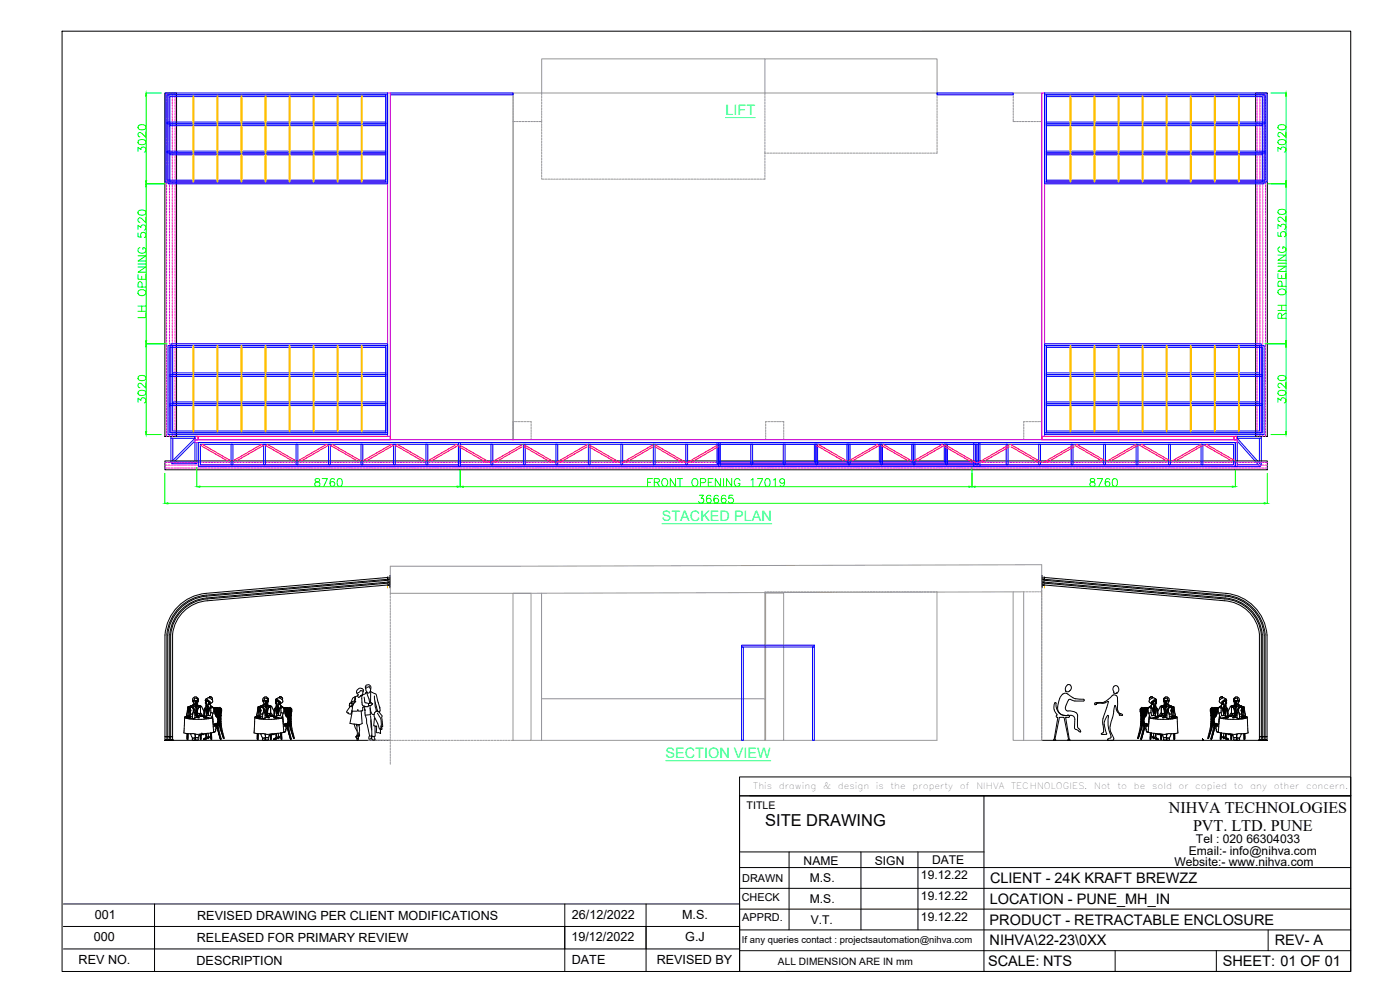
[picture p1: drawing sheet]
<svg xmlns="http://www.w3.org/2000/svg" width="841mm" height="594mm" viewBox="0 0 841 594" stroke-linecap="round" stroke-linejoin="round" font-family="sans-serif">
<defs><g id="words">
<text font-size="9.9" x="460" y="496">SITE DRAWING</text>
<g font-size="9.7">
<text x="702" y="488">NIHVA TECHNOLOGIES</text>
<text x="717" y="499">PVT. LTD. PUNE</text>
</g>
<g font-size="8.7" fill="#0ff">
<text x="436" y="69">LIFT</text>
<text x="398" y="313">STACKED PLAN</text>
<text x="400" y="455">SECTION VIEW</text>
</g>
<g font-size="8.7">
<text x="595" y="530">CLIENT - 24K KRAFT BREWZZ</text>
<text x="595" y="543">LOCATION - PUNE_MH_IN</text>
<text x="594" y="555">PRODUCT - RETRACTABLE ENCLOSURE</text>
<text x="595" y="568">NIHVA\22-23\0XX</text>
<text x="766" y="568">REV- A</text>
<text x="594" y="580">SCALE: NTS</text>
<text x="735" y="580">SHEET: 01 OF 01</text>
</g>
<g font-size="7.6">
<text x="57" y="552">001</text>
<text x="344" y="552">26/12/2022</text>
<text x="410" y="552">M.S.</text>
<text x="118" y="552">REVISED DRAWING PER CLIENT MODIFICATIONS</text>
<text x="56" y="565">000</text>
<text x="118" y="566">RELEASED FOR PRIMARY REVIEW</text>
<text x="343" y="565">19/12/2022</text>
<text x="412" y="565">G.J</text>
<text x="47" y="579">REV NO.</text>
<text x="118" y="580">DESCRIPTION</text>
<text x="343" y="579">DATE</text>
<text x="395" y="579">REVISED BY</text>
</g>
<g font-size="7.3">
<text x="718" y="506">Tel : 020 66304033</text>
<text x="714" y="514">Email:- info@nihva.com</text>
<text x="483" y="519">NAME</text>
<text x="526" y="519">SIGN</text>
<text x="560" y="519">DATE</text>
<text x="706" y="520">Website:- www.nihva.com</text>
<text x="486" y="530">M.S.</text>
<text x="553" y="528">19.12.22</text>
<text x="486" y="543">M.S.</text>
<text x="553" y="541">19.12.22</text>
<text x="487" y="555">V.T.</text>
<text x="553" y="553">19.12.22</text>
</g>
<g font-size="6.5">
<text x="446" y="530">DRAWN</text>
<text x="446" y="541">CHECK</text>
<text x="446" y="553">APPRD.</text>
</g>
<text font-size="6.4" x="449" y="486">TITLE</text>
<text font-size="6.1" x="467" y="579">ALL DIMENSION ARE IN mm</text>
<text font-size="5.7" x="446" y="566">If any queries contact : projectsautomation@nihva.com</text>
<g font-size="5.3">
<text x="453" y="474">This</text>
<text x="468" y="474">drawing</text>
<text x="494" y="474">&amp;</text>
<text x="503" y="474">design</text>
<text x="526" y="474">is</text>
<text x="535" y="474">the</text>
<text x="548" y="474">property</text>
<text x="577" y="474">of</text>
<text x="587" y="474">NIHVA</text>
<text x="607" y="474">TECHNOLOGIES.</text>
<text x="657" y="474">Not</text>
<text x="671" y="474">to</text>
<text x="681" y="474">be</text>
<text x="692" y="474">sold</text>
<text x="708" y="474">or</text>
<text x="718" y="474">copied</text>
<text x="741" y="474">to</text>
<text x="751" y="474">any</text>
<text x="765" y="474">other</text>
<text x="785" y="474">concern.</text>
</g>
</g></defs>
<!-- layer: 0 -->
<g fill="none" stroke="#939598" stroke-width=".6">
<path d="M460 35h-135v22M308 56h318v208h-318M308 56h-73v208h73M308 56v17M325 58v1M325 60v1M460 57v-22h103v22M460 58v1M460 60v1M563 58v1M563 60v1M609 56v1"/>
<path d="M609 58v1M609 60v1M308 72v1M308 74h.1M308 75h.1M308 75v1M308 76v1M308 77v1M308 78v1M308 79h.1M308 80h.1M308 73h2"/>
<path d="M310 73h1M312 73h1M314 73h1M315 73h2M317 73h1M319 73h1M321 73h1M322 73h1M324 73h1M325 61v1M325 63v1M325 65v1"/>
<path d="M325 66v2M325 68v1M325 70v1M325 72v2M325 74v1M325 76v1M325 78v1M325 79v2M460 61v1M460 63v1M460 65v1M460 66v2"/>
<path d="M460 68v1M460 70v1M460 72v1M460 73v2M460 75v1M460 77v1M460 79v1M563 61v1M563 63v1M563 65v1M563 66v2M563 68v1"/>
<path d="M563 70v1M563 72v1M563 73v2M563 75v1M563 77v1M563 79v1M609 72v1h1M609 61v1M609 63v1M609 65v1M609 66v2M609 68v1"/>
<path d="M609 70v1M611 73h1M612 73h2M614 73h1M616 73h1M618 73h1M619 73h1M621 73h1M623 73h1M624 73h2M308 81h.1M308 81v1"/>
<path d="M308 82v1M308 83v1M308 84v1M308 85h.1M308 86h.1M308 87h.1M308 87v1M308 88v1M308 89v1M308 90v1M308 91h.1M308 92h.1"/>
<path d="M308 93h.1M308 93v1M308 94v1M308 95v1M308 96v1M308 97h.1M308 98h.1M308 99h.1M308 99v1M325 81v1M325 83v1M325 85v1"/>
<path d="M325 86v1M325 88v1M325 90v1M325 91v2M325 93v1M325 95v1M325 97v1M325 98v2M460 80v1M460 82v1M460 84v1M460 85v2"/>
<path d="M460 87v1M460 89v1M460 91v2M460 93v1M460 95v1M460 97v1M460 98v2M460 92h.1M461 92h1M462 92h2M464 92h1M466 92h1"/>
<path d="M468 92h1M469 92h1M471 92h1M473 92h1M475 92h1M476 92h1M478 92h1M480 92h1M481 92h2M483 92h1M485 92h1M487 92h1"/>
<path d="M488 92h1M490 92h1M492 92h1M493 92h2M495 92h1M497 92h1M499 92h1M500 92h1M502 92h1M504 92h1M505 92h2M507 92h1"/>
<path d="M509 92h1M511 92h1M512 92h1M514 92h1M516 92h1M518 92h1M519 92h1M521 92h1M523 92h1M524 92h2M526 92h1M528 92h1"/>
<path d="M530 92h1M531 92h1M533 92h1M535 92h1M536 92h2M538 92h1M540 92h1M542 92h1M543 92h1M545 92h1M547 92h1M548 92h2"/>
<path d="M550 92h1M552 92h1M554 92h1M555 92h2M557 92h1M559 92h1M561 92h1M563 80v1M563 82v1M563 84v1M563 85v2M563 87v1"/>
<path d="M563 89v1M563 91v1h-1M308 100v1M308 101v1M308 102v1M308 103v1M308 104h.1M308 105h.1M308 105v1M308 106v1M308 107v1M308 108v1"/>
<path d="M308 109v1M308 110h.1M308 111h.1M308 112h.1M308 112v1M308 113v1M308 114v1M308 115v1M308 116h.1M308 117h.1M308 118h.1M308 118v1"/>
<path d="M308 119v1M325 107v1h2M325 100v1M325 102v1M325 104v1M325 105v1M327 108h2M329 108h1M331 108h1M333 108h1M334 108h1M336 108h1"/>
<path d="M338 108h1M339 108h2M341 108h1M343 108h1M345 108h1M346 108h1M348 108h1M350 108h1M351 108h2M353 108h1M355 108h1M357 108h1"/>
<path d="M358 108h1M360 108h1M362 108h1M363 108h2M365 108h1M367 108h1M369 108h1M370 108h2M372 108h1M374 108h1M376 108h1M377 108h1"/>
<path d="M379 108h1M381 108h1M382 108h2M384 108h1M386 108h1M388 108h1M389 108h1M391 108h1M393 108h1M394 108h2M396 108h1M398 108h1"/>
<path d="M400 108h1M401 108h1M403 108h1M405 108h1M406 108h2M408 108h1M410 108h1M412 108h1M413 108h2M415 108h1M417 108h1M419 108h1"/>
<path d="M420 108h1M422 108h1M424 108h1M425 108h2M427 108h1M429 108h1M431 108h1M432 108h1M434 108h1M436 108h1M437 108h2M439 108h1"/>
<path d="M441 108h1M443 108h1M444 108h1M446 108h1M448 108h1M450 108h1M451 108h1M453 108h1M455 108h1M456 108h2M460 100v1M460 102v1"/>
<path d="M460 104v1M460 105v1M460 107v1h-2M308 120v1M308 121v1M308 122h.1M308 123h.1M308 124h.1M308 124v1M308 125v1M308 126v1M308 127v1"/>
<path d="M308 128h.1M308 129h.1M308 130h.1M308 130v1M308 131v1M308 132v1M308 133v1M308 134h.1M308 135h.1M308 136h.1M308 136v1M308 137v1"/>
<path d="M308 138v1M308 139v1M308 140h.1M308 141h.1M308 142h.1M308 142v1M308 143v1M308 144v1M308 145v1M308 146v1M308 147h.1M308 148h.1"/>
<path d="M308 149h.1M308 149v1M308 150v1M308 151v1M308 152v1M308 153h.1M308 154h.1M308 155h.1M308 155v1M308 156v1M308 157v1M308 158v1"/>
<path d="M308 159h.1M308 160h.1M308 161h.1M308 161v1M308 162v1M308 163v1M308 164v1M308 165h.1M308 166h.1M308 167h.1M308 167v1M308 168v1"/>
<path d="M308 169v1M308 170v1M308 171h.1M308 172h.1M308 173h.1M308 173v1M308 174v1M308 175v1M308 176v1M308 177h.1M308 178h.1M308 179h.1"/>
<path d="M308 179v1M308 180v1M308 181v1M308 182v1M308 183v1M308 184h.1M308 185h.1M308 185v1M308 186v1M308 187v1M308 188v1M308 189v1"/>
<path d="M308 190h.1M308 191h.1M308 192h.1M308 192v1M308 193v1M308 194v1M308 195v1M308 196h.1M308 197h.1M308 198h.1M308 198v1M308 199v1"/>
<path d="M308 200v1M308 201v1M308 202h.1M308 203h.1M308 204h.1M308 204v1M308 205v1M308 206v1M308 207v1M308 208h.1M308 209h.1M308 210h.1"/>
<path d="M308 210v1M308 211v1M308 212v1M308 213v1M308 214h.1M308 215h.1M308 216h.1M308 216v1M308 217v1M308 218v1M308 219v1M308 220h.1"/>
<path d="M308 221h.1M308 222h.1M308 222v1M308 223v1M308 224v1M308 225v1M308 226v1M308 227h.1M308 228h.1M308 229h.1M308 229v1M308 230v1"/>
<path d="M308 231v1M308 232v1M308 233h.1M308 234h.1M308 235h.1M308 235v1M308 236v1M308 237v1M308 238v1M308 239h.1M308 240h.1M308 241h.1"/>
<path d="M308 241v1M308 242v1M308 243v1M308 244v1M308 245h.1M308 246h.1M308 247h.1M308 247v1M308 248v1M308 249v1M308 250v1M308 251h.1"/>
<path d="M308 252h.1M308 253v1M308 254v2M308 256v2M308 258v1M308 259v2M308 253h1M310 253h1M311 253h2M313 253h1M315 253h1M317 253h1"/>
<path d="M318 253h1v1M319 255v1M319 256v2M319 258v1M319 260v1M460 255v1M460 256v2M460 258v1M460 260v1M461 253h-1v1M461 253h2M463 253h1"/>
<path d="M465 253h1M467 253h1M468 253h1M470 253h1v1M471 255v1M471 256v2M471 258v1M471 260v1M615 255v1M615 256v2M615 258v1M615 260v1"/>
<path d="M616 253h-1v1M616 253h2M618 253h1M620 253h1M622 253h1M623 253h1M625 253h1M308 261v2M308 263v1M319 262v1M319 263v1M460 262v1"/>
<path d="M460 263v1M471 262v1M471 263v1M615 262v1M615 263v1"/>
</g>
<!-- layer: LARGE FACE -->
<path d="M117 262h118v2h-118zM117 262h2v2h-2zM117 262h117v2h-117zM626 262h117v2h-117zM741 262h2v2h-2z" fill="none" stroke="#ff003f" stroke-width=".6"/>
<!-- layer: Segment support -->
<g fill="none" stroke="#00f" stroke-width=".6">
<path d="M99 56h134v53h-134zM100 57h132v51h-132zM101 57h132v53h-132zM102 58h130v51h-130zM235 56h73v1h-73zM563 56h46v1h-46zM628 56h133v53h-133zM628 57h131v53h-131zM629 57h131v51h-131zM629 58h129v51h-129zM100 73h132v1h-132zM102 74h130v1h-130z"/>
<path d="M629 73h131v1h-131zM629 74h129v1h-129zM100 91h132v1h-132zM102 92h130v1h-130zM629 91h131v1h-131zM629 92h129v1h-129zM101 208h132v53h-132zM102 209h130v51h-130zM103 207h130v53h-130zM104 208h128v51h-128zM628 208h131v53h-131zM628 207h130v53h-130z"/>
<path d="M629 209h129v51h-129zM629 208h128v51h-128zM102 225h130v1h-130zM104 224h128v1h-128zM629 225h129v1h-129zM629 224h128v1h-128zM102 243h130v1h-130zM104 241h128v2h-128zM629 243h129v1h-129zM629 241h128v2h-128zM103 262h14v1h-14zM103 263v15"/>
<path d="M103 279h14M104 263v14M105 277h12M117 263l-14 15v1l14-14v-2M117 266h1v13h-1zM119 266h157v14h-157zM120 267h155v12h-155zM139 267h1v12h-1zM158 267h1v12h-1zM178 267h1v12h-1zM197 267h1v12h-1zM217 267h1v12h-1z"/>
<path d="M236 267h1v12h-1zM256 267h1v12h-1zM275 266h158v14h-158zM277 267h154v12h-154zM295 267h1v12h-1zM314 267h2v12h-2zM334 267h1v12h-1zM353 267h2v12h-2zM373 267h1v12h-1zM392 267h2v12h-2zM412 267h1v12h-1zM431 266h157v13h-157z"/>
<path d="M432 266h157v14h-157zM432 267h155v10h-155zM433 267h155v12h-155zM451 267h1v12h-1zM471 267h1v12h-1zM489 267h1v10h-1zM490 267h1v12h-1zM509 267h1v10h-1zM510 267h1v12h-1zM528 267h1v10h-1zM529 267h1v12h-1zM548 267h1v10h-1z"/>
<path d="M549 267h1v12h-1zM567 267h1v10h-1zM568 267h1v12h-1zM585 266h157v14h-157zM586 267h155v12h-155zM604 267h2v12h-2zM624 267h1v12h-1zM643 267h2v12h-2zM663 267h1v12h-1zM683 267h1v12h-1zM702 267h1v12h-1zM722 267h1v12h-1z"/>
<path d="M742 266h1v14h-1zM743 262h15v1h-15zM743 279h13M743 263l15 16-1 1-14-15M757 263v15M758 263v16M743 280h14M445 389h2v56h-2zM445 388h44v1h-44zM488 389h1v56h-1z"/>
</g>
<!-- layer: border -->
<g fill="none" stroke="#f0f" stroke-width=".6">
<path d="M100 56v1M100 58v1M100 60v1M102 56v1M102 58v1M102 60v1M104 56v1M104 58v1M104 60v1M105 56v1M105 58v1M105 60v1"/>
<path d="M233 56h2v206h-2zM626 56h2v206h-2zM755 56v1M755 58v1M755 60v1M757 56v1M757 58v1M757 60v1M759 56v1M759 58v1M759 60v1M760 56v1"/>
<path d="M760 58v1M760 60v1M100 61v1M100 63v1M100 65v1M100 66v2M100 68v1M100 70v1M100 72v1M100 73v1M100 75v1M100 77v1"/>
<path d="M100 78v2M102 61v1M102 63v1M102 65v1M102 66v2M102 68v1M102 70v1M102 72v1M102 73v1M102 75v1M102 77v1M102 78v2"/>
<path d="M104 61v1M104 63v1M104 65v1M104 66v2M104 68v1M104 70v1M104 72v1M104 73v1M104 75v1M104 77v1M104 78v2M105 61v1"/>
<path d="M105 63v1M105 65v1M105 66v2M105 68v1M105 70v1M105 72v1M105 73v1M105 75v1M105 77v1M105 78v2M755 61v1M755 63v1"/>
<path d="M755 65v1M755 66v2M755 68v1M755 70v1M755 72v1M755 73v1M755 75v1M755 77v1M755 78v2M757 61v1M757 63v1M757 65v1"/>
<path d="M757 66v2M757 68v1M757 70v1M757 72v1M757 73v1M757 75v1M757 77v1M757 78v2M759 61v1M759 63v1M759 65v1M759 66v2"/>
<path d="M759 68v1M759 70v1M759 72v1M759 73v1M759 75v1M759 77v1M759 78v2M760 61v1M760 63v1M760 65v1M760 66v2M760 68v1"/>
<path d="M760 70v1M760 72v1M760 73v1M760 75v1M760 77v1M760 78v2M100 80v1M100 82v1M100 84v1M100 85v1M100 87v1M100 89v1"/>
<path d="M100 90v2M100 92v1M100 94v1M100 96v1M100 97v1M100 99v1M102 80v1M102 82v1M102 84v1M102 85v1M102 87v1M102 89v1"/>
<path d="M102 90v2M102 92v1M102 94v1M102 96v1M102 97v1M102 99v1M104 80v1M104 82v1M104 84v1M104 85v1M104 87v1M104 89v1"/>
<path d="M104 90v2M104 92v1M104 94v1M104 96v1M104 97v1M104 99v1M105 80v1M105 82v1M105 84v1M105 85v1M105 87v1M105 89v1"/>
<path d="M105 90v2M105 92v1M105 94v1M105 96v1M105 97v1M105 99v1M755 80v1M755 82v1M755 84v1M755 85v1M755 87v1M755 89v1"/>
<path d="M755 90v2M755 92v1M755 94v1M755 96v1M755 97v1M755 99v1M757 80v1M757 82v1M757 84v1M757 85v1M757 87v1M757 89v1"/>
<path d="M757 90v2M757 92v1M757 94v1M757 96v1M757 97v1M757 99v1M759 80v1M759 82v1M759 84v1M759 85v1M759 87v1M759 89v1"/>
<path d="M759 90v2M759 92v1M759 94v1M759 96v1M759 97v1M759 99v1M760 80v1M760 82v1M760 84v1M760 85v1M760 87v1M760 89v1"/>
<path d="M760 90v2M760 92v1M760 94v1M760 96v1M760 97v1M760 99v1M100 101v1M100 103v1M100 104v1M100 106v1M100 108v1M100 109v2"/>
<path d="M100 111v1M100 113v1M100 115v1M100 116v1M100 118v1M100 120v1M102 101v1M102 103v1M102 104v1M102 106v1M102 108v1M102 109v2"/>
<path d="M102 111v1M102 113v1M102 115v1M102 116v1M102 118v1M102 120v1M104 101v1M104 103v1M104 104v1M104 106v1M104 108v1M104 109v2"/>
<path d="M104 111v1M104 113v1M104 115v1M104 116v1M104 118v1M104 120v1M105 101v1M105 103v1M105 104v1M105 106v1M105 108v1M105 109v2"/>
<path d="M105 111v1M105 113v1M105 115v1M105 116v1M105 118v1M105 120v1M755 101v1M755 103v1M755 104v1M755 106v1M755 108v1M755 109v2"/>
<path d="M755 111v1M755 113v1M755 115v1M755 116v1M755 118v1M755 120v1M757 101v1M757 103v1M757 104v1M757 106v1M757 108v1M757 109v2"/>
<path d="M757 111v1M757 113v1M757 115v1M757 116v1M757 118v1M757 120v1M759 101v1M759 103v1M759 104v1M759 106v1M759 108v1M759 109v2"/>
<path d="M759 111v1M759 113v1M759 115v1M759 116v1M759 118v1M759 120v1M760 101v1M760 103v1M760 104v1M760 106v1M760 108v1M760 109v2"/>
<path d="M760 111v1M760 113v1M760 115v1M760 116v1M760 118v1M760 120v1M100 121v2M100 123v1M100 125v1M100 127v1M100 128v1M100 130v1"/>
<path d="M100 132v1M100 133v2M100 135v1M100 137v1M100 139v1M102 121v2M102 123v1M102 125v1M102 127v1M102 128v1M102 130v1M102 132v1"/>
<path d="M102 133v2M102 135v1M102 137v1M102 139v1M104 121v2M104 123v1M104 125v1M104 127v1M104 128v1M104 130v1M104 132v1M104 133v2"/>
<path d="M104 135v1M104 137v1M104 139v1M105 121v2M105 123v1M105 125v1M105 127v1M105 128v1M105 130v1M105 132v1M105 133v2M105 135v1"/>
<path d="M105 137v1M105 139v1M755 121v2M755 123v1M755 125v1M755 127v1M755 128v1M755 130v1M755 132v1M755 133v2M755 135v1M755 137v1"/>
<path d="M755 139v1M757 121v2M757 123v1M757 125v1M757 127v1M757 128v1M757 130v1M757 132v1M757 133v2M757 135v1M757 137v1M757 139v1"/>
<path d="M759 121v2M759 123v1M759 125v1M759 127v1M759 128v1M759 130v1M759 132v1M759 133v2M759 135v1M759 137v1M759 139v1M760 121v2"/>
<path d="M760 123v1M760 125v1M760 127v1M760 128v1M760 130v1M760 132v1M760 133v2M760 135v1M760 137v1M760 139v1M100 140v2M100 142v1"/>
<path d="M100 144v1M100 146v1M100 147v1M100 149v1M100 151v1M100 152v2M100 154v1M100 156v1M100 158v1M100 159v1M102 140v2M102 142v1"/>
<path d="M102 144v1M102 146v1M102 147v1M102 149v1M102 151v1M102 152v2M102 154v1M102 156v1M102 158v1M102 159v1M104 140v2M104 142v1"/>
<path d="M104 144v1M104 146v1M104 147v1M104 149v1M104 151v1M104 152v2M104 154v1M104 156v1M104 158v1M104 159v1M105 140v2M105 142v1"/>
<path d="M105 144v1M105 146v1M105 147v1M105 149v1M105 151v1M105 152v2M105 154v1M105 156v1M105 158v1M105 159v1M755 140v2M755 142v1"/>
<path d="M755 144v1M755 146v1M755 147v1M755 149v1M755 151v1M755 152v2M755 154v1M755 156v1M755 158v1M755 159v1M757 140v2M757 142v1"/>
<path d="M757 144v1M757 146v1M757 147v1M757 149v1M757 151v1M757 152v2M757 154v1M757 156v1M757 158v1M757 159v1M759 140v2M759 142v1"/>
<path d="M759 144v1M759 146v1M759 147v1M759 149v1M759 151v1M759 152v2M759 154v1M759 156v1M759 158v1M759 159v1M760 140v2M760 142v1"/>
<path d="M760 144v1M760 146v1M760 147v1M760 149v1M760 151v1M760 152v2M760 154v1M760 156v1M760 158v1M760 159v1M100 161v1M100 163v1"/>
<path d="M100 164v2M100 166v1M100 168v1M100 170v1M100 171v1M100 173v1M100 175v1M100 176v2M100 178v1M100 180v1M102 161v1M102 163v1"/>
<path d="M102 164v2M102 166v1M102 168v1M102 170v1M102 171v1M102 173v1M102 175v1M102 176v2M102 178v1M102 180v1M104 161v1M104 163v1"/>
<path d="M104 164v2M104 166v1M104 168v1M104 170v1M104 171v1M104 173v1M104 175v1M104 176v2M104 178v1M104 180v1M105 161v1M105 163v1"/>
<path d="M105 164v2M105 166v1M105 168v1M105 170v1M105 171v1M105 173v1M105 175v1M105 176v2M105 178v1M105 180v1M755 161v1M755 163v1"/>
<path d="M755 164v2M755 166v1M755 168v1M755 170v1M755 171v1M755 173v1M755 175v1M755 176v2M755 178v1M755 180v1M757 161v1M757 163v1"/>
<path d="M757 164v2M757 166v1M757 168v1M757 170v1M757 171v1M757 173v1M757 175v1M757 176v2M757 178v1M757 180v1M759 161v1M759 163v1"/>
<path d="M759 164v2M759 166v1M759 168v1M759 170v1M759 171v1M759 173v1M759 175v1M759 176v2M759 178v1M759 180v1M760 161v1M760 163v1"/>
<path d="M760 164v2M760 166v1M760 168v1M760 170v1M760 171v1M760 173v1M760 175v1M760 176v2M760 178v1M760 180v1M100 182v1M100 183v2"/>
<path d="M100 185v1M100 187v1M100 189v1M100 190v1M100 192v1M100 194v1M100 195v2M100 197v1M100 199v1M102 182v1M102 183v2M102 185v1"/>
<path d="M102 187v1M102 189v1M102 190v1M102 192v1M102 194v1M102 195v2M102 197v1M102 199v1M104 182v1M104 183v2M104 185v1M104 187v1"/>
<path d="M104 189v1M104 190v1M104 192v1M104 194v1M104 195v2M104 197v1M104 199v1M105 182v1M105 183v2M105 185v1M105 187v1M105 189v1"/>
<path d="M105 190v1M105 192v1M105 194v1M105 195v2M105 197v1M105 199v1M755 182v1M755 183v2M755 185v1M755 187v1M755 189v1M755 190v1"/>
<path d="M755 192v1M755 194v1M755 195v2M755 197v1M755 199v1M757 182v1M757 183v2M757 185v1M757 187v1M757 189v1M757 190v1M757 192v1"/>
<path d="M757 194v1M757 195v2M757 197v1M757 199v1M759 182v1M759 183v2M759 185v1M759 187v1M759 189v1M759 190v1M759 192v1M759 194v1"/>
<path d="M759 195v2M759 197v1M759 199v1M760 182v1M760 183v2M760 185v1M760 187v1M760 189v1M760 190v1M760 192v1M760 194v1M760 195v2"/>
<path d="M760 197v1M760 199v1M100 201v1M100 202v1M100 204v1M100 206v1M100 207v2M100 209v1M100 211v1M100 213v1M100 214v1M100 216v1"/>
<path d="M100 218v1M100 220v1M102 201v1M102 202v1M102 204v1M102 206v1M102 207v2M102 209v1M102 211v1M102 213v1M102 214v1M102 216v1"/>
<path d="M102 218v1M102 220v1M104 201v1M104 202v1M104 204v1M104 206v1M104 207v2M104 209v1M104 211v1M104 213v1M104 214v1M104 216v1"/>
<path d="M104 218v1M104 220v1M105 201v1M105 202v1M105 204v1M105 206v1M105 207v2M105 209v1M105 211v1M105 213v1M105 214v1M105 216v1"/>
<path d="M105 218v1M105 220v1M755 201v1M755 202v1M755 204v1M755 206v1M755 207v2M755 209v1M755 211v1M755 213v1M755 214v1M755 216v1"/>
<path d="M755 218v1M755 220v1M757 201v1M757 202v1M757 204v1M757 206v1M757 207v2M757 209v1M757 211v1M757 213v1M757 214v1M757 216v1"/>
<path d="M757 218v1M757 220v1M759 201v1M759 202v1M759 204v1M759 206v1M759 207v2M759 209v1M759 211v1M759 213v1M759 214v1M759 216v1"/>
<path d="M759 218v1M759 220v1M760 201v1M760 202v1M760 204v1M760 206v1M760 207v2M760 209v1M760 211v1M760 213v1M760 214v1M760 216v1"/>
<path d="M760 218v1M760 220v1M100 221v1M100 223v1M100 225v1M100 226v2M100 228v1M100 230v1M100 232v1M100 233v1M100 235v1M100 237v1"/>
<path d="M100 238v2M102 221v1M102 223v1M102 225v1M102 226v2M102 228v1M102 230v1M102 232v1M102 233v1M102 235v1M102 237v1M102 238v2"/>
<path d="M104 221v1M104 223v1M104 225v1M104 226v2M104 228v1M104 230v1M104 232v1M104 233v1M104 235v1M104 237v1M104 238v2M105 221v1"/>
<path d="M105 223v1M105 225v1M105 226v2M105 228v1M105 230v1M105 232v1M105 233v1M105 235v1M105 237v1M105 238v2M755 221v1M755 223v1"/>
<path d="M755 225v1M755 226v2M755 228v1M755 230v1M755 232v1M755 233v1M755 235v1M755 237v1M755 238v2M757 221v1M757 223v1M757 225v1"/>
<path d="M757 226v2M757 228v1M757 230v1M757 232v1M757 233v1M757 235v1M757 237v1M757 238v2M759 221v1M759 223v1M759 225v1M759 226v2"/>
<path d="M759 228v1M759 230v1M759 232v1M759 233v1M759 235v1M759 237v1M759 238v2M760 221v1M760 223v1M760 225v1M760 226v2M760 228v1"/>
<path d="M760 230v1M760 232v1M760 233v1M760 235v1M760 237v1M760 238v2M100 240v1M100 242v1M100 244v1M100 245v1M100 247v1M100 249v1"/>
<path d="M100 250v2M100 252v1M100 254v1M100 256v1M100 257v2M100 259v1M102 240v1M102 242v1M102 244v1M102 245v1M102 247v1M102 249v1"/>
<path d="M102 250v2M102 252v1M102 254v1M102 256v1M102 257v2M102 259v1M104 240v1M104 242v1M104 244v1M104 245v1M104 247v1M104 249v1"/>
<path d="M104 250v2M104 252v1M104 254v1M104 256v1M104 257v2M104 259v1M105 240v1M105 242v1M105 244v1M105 245v1M105 247v1M105 249v1"/>
<path d="M105 250v2M105 252v1M105 254v1M105 256v1M105 257v2M105 259v1M755 240v1M755 242v1M755 244v1M755 245v1M755 247v1M755 249v1"/>
<path d="M755 250v2M755 252v1M755 254v1M755 256v1M755 257v2M755 259v1M757 240v1M757 242v1M757 244v1M757 245v1M757 247v1M757 249v1"/>
<path d="M757 250v2M757 252v1M757 254v1M757 256v1M757 257v2M757 259v1M759 240v1M759 242v1M759 244v1M759 245v1M759 247v1M759 249v1"/>
<path d="M759 250v2M759 252v1M759 254v1M759 256v1M759 257v2M759 259v1M760 240v1M760 242v1M760 244v1M760 245v1M760 247v1M760 249v1"/>
<path d="M760 250v2M760 252v1M760 254v1M760 256v1M760 257v2M760 259v1M99 278h1M99 279h1M100 261v1M101 278h1M101 279h1M102 261v1"/>
<path d="M103 278h1M103 279h1M104 261v1M104 278h2M104 279h2M105 261v1M106 278h1M106 279h1M108 278h1M108 279h1M110 278h1M110 279h1"/>
<path d="M111 278h1M111 279h1M113 278h1M113 279h1M115 278h1M115 279h1M116 278h2M116 279h2M117 264h626v2h-626zM118 278h1M118 279h1M120 278h1"/>
<path d="M120 279h1M122 278h1M122 279h1M123 278h2M123 279h2M125 278h1M125 279h1M127 278h1M127 279h1M129 278h1M129 279h1M130 278h1"/>
<path d="M130 279h1M132 278h1M132 279h1M134 278h1M134 279h1M135 278h2M135 279h2M137 278h1M137 279h1M139 278h1M139 279h1M141 278h1"/>
<path d="M141 279h1M142 278h1M142 279h1M144 278h1M144 279h1M146 278h1M146 279h1M147 278h2M147 279h2M149 278h1M149 279h1M151 278h1"/>
<path d="M151 279h1M153 278h1M153 279h1M154 278h1M154 279h1M156 278h1M156 279h1M158 278h1M158 279h1M159 278h2M159 279h2M161 278h1"/>
<path d="M161 279h1M163 278h1M163 279h1M165 278h1M165 279h1M166 278h2M166 279h2M168 278h1M168 279h1M170 278h1M170 279h1M172 278h1"/>
<path d="M172 279h1M173 278h1M173 279h1M175 278h1M175 279h1M177 278h1M177 279h1M178 278h2M178 279h2M180 278h1M180 279h1M182 278h1"/>
<path d="M182 279h1M184 278h1M184 279h1M185 278h1M185 279h1M187 278h1M187 279h1M189 278h1M189 279h1M190 278h2M190 279h2M192 278h1"/>
<path d="M192 279h1M194 278h1M194 279h1M196 278h1M196 279h1M197 278h1M197 279h1M199 278h1M199 279h1M201 278h1M201 279h1M202 278h2"/>
<path d="M202 279h2M204 278h1M204 279h1M206 278h1M206 279h1M208 278h1M208 279h1M209 278h2M209 279h2M211 278h1M211 279h1M213 278h1"/>
<path d="M213 279h1M215 278h1M215 279h1M216 278h1M216 279h1M218 278h1M218 279h1M220 278h1M220 279h1M221 278h2M221 279h2M223 278h1"/>
<path d="M223 279h1M225 278h1M225 279h1M227 278h1M227 279h1M228 278h1M228 279h1M230 278h1M230 279h1M232 278h1M232 279h1M233 278h2"/>
<path d="M233 279h2M235 278h1M235 279h1M237 278h1M237 279h1M239 278h1M239 279h1M240 278h1M240 279h1M242 278h1M242 279h1M244 278h1"/>
<path d="M244 279h1M246 278h1M246 279h1M247 278h1M247 279h1M249 278h1M249 279h1M251 278h1M251 279h1M252 278h2M252 279h2M254 278h1"/>
<path d="M254 279h1M256 278h1M256 279h1M258 278h1M258 279h1M259 278h1M259 279h1M261 278h1M261 279h1M263 278h1M263 279h1M264 278h2"/>
<path d="M264 279h2M266 278h1M266 279h1M268 278h1M268 279h1M270 278h1M270 279h1M271 278h1M271 279h1M273 278h1M273 279h1M275 278h1"/>
<path d="M275 279h1M276 278h2M276 279h2M278 278h1M278 279h1M280 278h1M280 279h1M282 278h1M282 279h1M283 278h2M283 279h2M285 278h1"/>
<path d="M285 279h1M287 278h1M287 279h1M289 278h1M289 279h1M290 278h1M290 279h1M292 278h1M292 279h1M294 278h1M294 279h1M295 278h2"/>
<path d="M295 279h2M297 278h1M297 279h1M299 278h1M299 279h1M301 278h1M301 279h1M302 278h1M302 279h1M304 278h1M304 279h1M306 278h1"/>
<path d="M306 279h1M307 278h2M307 279h2M309 278h1M309 279h1M311 278h1M311 279h1M313 278h1M313 279h1M314 278h1M314 279h1M316 278h1"/>
<path d="M316 279h1M318 278h1M318 279h1M319 278h2M319 279h2M321 278h1M321 279h1M323 278h1M323 279h1M325 278h1M325 279h1M326 278h2"/>
<path d="M326 279h2M328 278h1M328 279h1M330 278h1M330 279h1M332 278h1M332 279h1M333 278h1M333 279h1M335 278h1M335 279h1M337 278h1"/>
<path d="M337 279h1M338 278h2M338 279h2M340 278h1M340 279h1M342 278h1M342 279h1M344 278h1M344 279h1M345 278h1M345 279h1M347 278h1"/>
<path d="M347 279h1M349 278h1M349 279h1M350 278h2M350 279h2M352 278h1M352 279h1M354 278h1M354 279h1M356 278h1M356 279h1M357 278h1"/>
<path d="M357 279h1M359 278h1M359 279h1M361 278h1M361 279h1M363 278h1M363 279h1M364 278h1M364 279h1M366 278h1M366 279h1M368 278h1"/>
<path d="M368 279h1M369 278h2M369 279h2M371 278h1M371 279h1M373 278h1M373 279h1M375 278h1M375 279h1M376 278h1M376 279h1M378 278h1"/>
<path d="M378 279h1M380 278h1M380 279h1M381 278h2M381 279h2M383 278h1M383 279h1M385 278h1M385 279h1M387 278h1M387 279h1M388 278h1"/>
<path d="M388 279h1M390 278h1M390 279h1M392 278h1M392 279h1M393 278h2M393 279h2M395 278h1M395 279h1M397 278h1M397 279h1M399 278h1"/>
<path d="M399 279h1M400 278h2M400 279h2M402 278h1M402 279h1M404 278h1M404 279h1M406 278h1M406 279h1M407 278h1M407 279h1M409 278h1"/>
<path d="M409 279h1M411 278h1M411 279h1M412 278h2M412 279h2M414 278h1M414 279h1M416 278h1M416 279h1M418 278h1M418 279h1M419 278h1"/>
<path d="M419 279h1M421 278h1M421 279h1M423 278h1M423 279h1M424 278h2M424 279h2M426 278h1M426 279h1M428 278h1M428 279h1M430 278h1"/>
<path d="M430 279h1M431 278h1M431 279h1M433 278h1M433 279h1M435 278h1M435 279h1M436 278h2M436 279h2M438 278h1M438 279h1M440 278h1"/>
<path d="M440 279h1M442 278h1M442 279h1M443 278h2M443 279h2M445 278h1M445 279h1M447 278h1M447 279h1M449 278h1M449 279h1M450 278h1"/>
<path d="M450 279h1M452 278h1M452 279h1M454 278h1M454 279h1M455 278h2M455 279h2M457 278h1M457 279h1M459 278h1M459 279h1M461 278h1"/>
<path d="M461 279h1M462 278h1M462 279h1M464 278h1M464 279h1M466 278h1M466 279h1M467 278h2M467 279h2M469 278h1M469 279h1M471 278h1"/>
<path d="M471 279h1M473 278h1M473 279h1M474 278h1M474 279h1M476 278h1M476 279h1M478 278h1M478 279h1M479 278h2M479 279h2M481 278h1"/>
<path d="M481 279h1M483 278h1M483 279h1M485 278h1M485 279h1M486 278h2M486 279h2M488 278h1M488 279h1M490 278h1M490 279h1M492 278h1"/>
<path d="M492 279h1M493 278h1M493 279h1M495 278h1M495 279h1M497 278h1M497 279h1M498 278h2M498 279h2M500 278h1M500 279h1M502 278h1"/>
<path d="M502 279h1M504 278h1M504 279h1M505 278h1M505 279h1M507 278h1M507 279h1M509 278h1M509 279h1M510 278h2M510 279h2M512 278h1"/>
<path d="M512 279h1M514 278h1M514 279h1M516 278h1M516 279h1M517 278h1M517 279h1M519 278h1M519 279h1M521 278h1M521 279h1M523 278h1"/>
<path d="M523 279h1M524 278h1M524 279h1M526 278h1M526 279h1M528 278h1M528 279h1M529 278h2M529 279h2M531 278h1M531 279h1M533 278h1"/>
<path d="M533 279h1M535 278h1M535 279h1M536 278h1M536 279h1M538 278h1M538 279h1M540 278h1M540 279h1M541 278h2M541 279h2M543 278h1"/>
<path d="M543 279h1M545 278h1M545 279h1M547 278h1M547 279h1M548 278h1M548 279h1M550 278h1M550 279h1M552 278h1M552 279h1M553 278h2"/>
<path d="M553 279h2M555 278h1M555 279h1M557 278h1M557 279h1M559 278h1M559 279h1M560 278h2M560 279h2M562 278h1M562 279h1M564 278h1"/>
<path d="M564 279h1M566 278h1M566 279h1M567 278h1M567 279h1M569 278h1M569 279h1M571 278h1M571 279h1M572 278h2M572 279h2M574 278h1"/>
<path d="M574 279h1M576 278h1M576 279h1M578 278h1M578 279h1M579 278h1M579 279h1M581 278h1M581 279h1M583 278h1M583 279h1M584 278h2"/>
<path d="M584 279h2M586 278h1M586 279h1M588 278h1M588 279h1M590 278h1M590 279h1M591 278h1M591 279h1M593 278h1M593 279h1M595 278h1"/>
<path d="M595 279h1M596 278h2M596 279h2M598 278h1M598 279h1M600 278h1M600 279h1M602 278h1M602 279h1M603 278h2M603 279h2M605 278h1"/>
<path d="M605 279h1M607 278h1M607 279h1M609 278h1M609 279h1M610 278h1M610 279h1M612 278h1M612 279h1M614 278h1M614 279h1M615 278h2"/>
<path d="M615 279h2M617 278h1M617 279h1M619 278h1M619 279h1M621 278h1M621 279h1M622 278h1M622 279h1M624 278h1M624 279h1M626 278h1"/>
<path d="M626 279h1M627 278h2M627 279h2M629 278h1M629 279h1M631 278h1M631 279h1M633 278h1M633 279h1M634 278h1M634 279h1M636 278h1"/>
<path d="M636 279h1M638 278h1M638 279h1M640 278h1M640 279h1M641 278h1M641 279h1M643 278h1M643 279h1M645 278h1M645 279h1M646 278h2"/>
<path d="M646 279h2M648 278h1M648 279h1M650 278h1M650 279h1M652 278h1M652 279h1M653 278h1M653 279h1M655 278h1M655 279h1M657 278h1"/>
<path d="M657 279h1M658 278h2M658 279h2M660 278h1M660 279h1M662 278h1M662 279h1M664 278h1M664 279h1M665 278h1M665 279h1M667 278h1"/>
<path d="M667 279h1M669 278h1M669 279h1M670 278h2M670 279h2M672 278h1M672 279h1M674 278h1M674 279h1M676 278h1M676 279h1M677 278h2"/>
<path d="M677 279h2M679 278h1M679 279h1M681 278h1M681 279h1M683 278h1M683 279h1M684 278h1M684 279h1M686 278h1M686 279h1M688 278h1"/>
<path d="M688 279h1M689 278h2M689 279h2M691 278h1M691 279h1M693 278h1M693 279h1M695 278h1M695 279h1M696 278h1M696 279h1M698 278h1"/>
<path d="M698 279h1M700 278h1M700 279h1M701 278h2M701 279h2M703 278h1M703 279h1M705 278h1M705 279h1M707 278h1M707 279h1M708 278h1"/>
<path d="M708 279h1M710 278h1M710 279h1M712 278h1M712 279h1M713 278h2M713 279h2M715 278h1M715 279h1M717 278h1M717 279h1M719 278h1"/>
<path d="M719 279h1M720 278h2M720 279h2M722 278h1M722 279h1M724 278h1M724 279h1M726 278h1M726 279h1M727 278h1M727 279h1M729 278h1"/>
<path d="M729 279h1M731 278h1M731 279h1M732 278h2M732 279h2M734 278h1M734 279h1M736 278h1M736 279h1M738 278h1M738 279h1M739 278h1"/>
<path d="M739 279h1M741 278h1M741 279h1M743 278h1M743 279h1M744 278h2M744 279h2M746 278h1M746 279h1M748 278h1M748 279h1M750 278h1"/>
<path d="M750 279h1M751 278h1M751 279h1M753 278h1M753 279h1M755 278h1M755 279h1M755 261v1M757 278h1M757 279h1M757 261v1M758 278h1"/>
<path d="M758 279h1M759 261v1M760 278h1M760 279h1M760 261v1M99 281h1M101 281h1M103 281h1M104 281h2M106 281h1M108 281h1M110 281h1"/>
<path d="M111 281h1M113 281h1M115 281h1M116 281h2M118 281h1M120 281h1M122 281h1M123 281h2M125 281h1M127 281h1M129 281h1M130 281h1"/>
<path d="M132 281h1M134 281h1M135 281h2M137 281h1M139 281h1M141 281h1M142 281h1M144 281h1M146 281h1M147 281h2M149 281h1M151 281h1"/>
<path d="M153 281h1M154 281h1M156 281h1M158 281h1M159 281h2M161 281h1M163 281h1M165 281h1M166 281h2M168 281h1M170 281h1M172 281h1"/>
<path d="M173 281h1M175 281h1M177 281h1M178 281h2M180 281h1M182 281h1M184 281h1M185 281h1M187 281h1M189 281h1M190 281h2M192 281h1"/>
<path d="M194 281h1M196 281h1M197 281h1M199 281h1M201 281h1M202 281h2M204 281h1M206 281h1M208 281h1M209 281h2M211 281h1M213 281h1"/>
<path d="M215 281h1M216 281h1M218 281h1M220 281h1M221 281h2M223 281h1M225 281h1M227 281h1M228 281h1M230 281h1M232 281h1M233 281h2"/>
<path d="M235 281h1M237 281h1M239 281h1M240 281h1M242 281h1M244 281h1M246 281h1M247 281h1M249 281h1M251 281h1M252 281h2M254 281h1"/>
<path d="M256 281h1M258 281h1M259 281h1M261 281h1M263 281h1M264 281h2M266 281h1M268 281h1M270 281h1M271 281h1M273 281h1M275 281h1"/>
<path d="M276 281h2M278 281h1M280 281h1M282 281h1M283 281h2M285 281h1M287 281h1M289 281h1M290 281h1M292 281h1M294 281h1M295 281h2"/>
<path d="M297 281h1M299 281h1M301 281h1M302 281h1M304 281h1M306 281h1M307 281h2M309 281h1M311 281h1M313 281h1M314 281h1M316 281h1"/>
<path d="M318 281h1M319 281h2M321 281h1M323 281h1M325 281h1M326 281h2M328 281h1M330 281h1M332 281h1M333 281h1M335 281h1M337 281h1"/>
<path d="M338 281h2M340 281h1M342 281h1M344 281h1M345 281h1M347 281h1M349 281h1M350 281h2M352 281h1M354 281h1M356 281h1M357 281h1"/>
<path d="M359 281h1M361 281h1M363 281h1M364 281h1M366 281h1M368 281h1M369 281h2M371 281h1M373 281h1M375 281h1M376 281h1M378 281h1"/>
<path d="M380 281h1M381 281h2M383 281h1M385 281h1M387 281h1M388 281h1M390 281h1M392 281h1M393 281h2M395 281h1M397 281h1M399 281h1"/>
<path d="M400 281h2M402 281h1M404 281h1M406 281h1M407 281h1M409 281h1M411 281h1M412 281h2M414 281h1M416 281h1M418 281h1M419 281h1"/>
<path d="M421 281h1M423 281h1M424 281h2M426 281h1M428 281h1M430 281h1M431 281h1M433 281h1M435 281h1M436 281h2M438 281h1M440 281h1"/>
<path d="M442 281h1M443 281h2M445 281h1M447 281h1M449 281h1M450 281h1M452 281h1M454 281h1M455 281h2M457 281h1M459 281h1M461 281h1"/>
<path d="M462 281h1M464 281h1M466 281h1M467 281h2M469 281h1M471 281h1M473 281h1M474 281h1M476 281h1M478 281h1M479 281h2M481 281h1"/>
<path d="M483 281h1M485 281h1M486 281h2M488 281h1M490 281h1M492 281h1M493 281h1M495 281h1M497 281h1M498 281h2M500 281h1M502 281h1"/>
<path d="M504 281h1M505 281h1M507 281h1M509 281h1M510 281h2M512 281h1M514 281h1M516 281h1M517 281h1M519 281h1M521 281h1M523 281h1"/>
<path d="M524 281h1M526 281h1M528 281h1M529 281h2M531 281h1M533 281h1M535 281h1M536 281h1M538 281h1M540 281h1M541 281h2M543 281h1"/>
<path d="M545 281h1M547 281h1M548 281h1M550 281h1M552 281h1M553 281h2M555 281h1M557 281h1M559 281h1M560 281h2M562 281h1M564 281h1"/>
<path d="M566 281h1M567 281h1M569 281h1M571 281h1M572 281h2M574 281h1M576 281h1M578 281h1M579 281h1M581 281h1M583 281h1M584 281h2"/>
<path d="M586 281h1M588 281h1M590 281h1M591 281h1M593 281h1M595 281h1M596 281h2M598 281h1M600 281h1M602 281h1M603 281h2M605 281h1"/>
<path d="M607 281h1M609 281h1M610 281h1M612 281h1M614 281h1M615 281h2M617 281h1M619 281h1M621 281h1M622 281h1M624 281h1M626 281h1"/>
<path d="M627 281h2M629 281h1M631 281h1M633 281h1M634 281h1M636 281h1M638 281h1M640 281h1M641 281h1M643 281h1M645 281h1M646 281h2"/>
<path d="M648 281h1M650 281h1M652 281h1M653 281h1M655 281h1M657 281h1M658 281h2M660 281h1M662 281h1M664 281h1M665 281h1M667 281h1"/>
<path d="M669 281h1M670 281h2M672 281h1M674 281h1M676 281h1M677 281h2M679 281h1M681 281h1M683 281h1M684 281h1M686 281h1M688 281h1"/>
<path d="M689 281h2M691 281h1M693 281h1M695 281h1M696 281h1M698 281h1M700 281h1M701 281h2M703 281h1M705 281h1M707 281h1M708 281h1"/>
<path d="M710 281h1M712 281h1M713 281h2M715 281h1M717 281h1M719 281h1M720 281h2M722 281h1M724 281h1M726 281h1M727 281h1M729 281h1"/>
<path d="M731 281h1M732 281h2M734 281h1M736 281h1M738 281h1M739 281h1M741 281h1M743 281h1M744 281h2M746 281h1M748 281h1M750 281h1"/>
<path d="M751 281h1M753 281h1M755 281h1M757 281h1M758 281h1M760 281h1"/>
</g>
<!-- layer: 0 -->
<g fill="none" stroke="#000" stroke-width=".6">
<path d="M37 19h774v565h-774zM99 56h7v206h-7zM754 56h7v206h-7zM99 277h662v5h-662zM124 357a26 26 0 0 0-24 24v61h-1v-60M233 349l-109 9a25 25 0 0 0-23 24v62h1v-2h-1h1v-61a24 24 0 0 1 22-22l109-9M233 350v2zM233 348v2zM233 350l-108 10a24 24 0 0 0-22 21v61M233 351l-108 10a23 23 0 0 0-21 20v61h-1M233 348l-109 10M233 350v2"/>
<path d="M233 350h.1M233 348h.1M233 347v1zM233 347v1v-1l-109 9a27 27 0 0 0-25 25M233 349h.1M233 351h.1M233 347h.1M233 349v1M233 350v1M233 350h1M233 351h1M233 348h1"/>
<path d="M233 349h1M233 347h1M233 351v1M233 347v1M234 349h-1M234 347h-1M234 351h-1M234 349h.1M234 351h.1M234 348h.1M234 349v1M234 347h.1"/>
<path d="M234 347v1M234 351l-1-1v1h1M234 349h-1v1l1-1M234 350h.1M234 347h-1v1h1M234 350v1M234 347v-1v3M234 349v2M234 351v2M234 347v4M626 349v-3v5M626 349v2"/>
<path d="M626 351v2M626 349h.1M626 351h.1M626 350v1M626 347v1M626 347h1M626 347h.1M626 348h.1M626 349h1v1l-1-1M626 350h.1M626 347h1v1h-1M626 350h1"/>
<path d="M626 348h1M626 349l1 1M626 351h1M626 351l1-1v1h-1M626 349h1M626 349v1M627 349h-1M627 349v1M627 349h.1M627 349l-1 1M627 351h.1M627 351h-1"/>
<path d="M627 347h-1M627 347v1M627 347h.1M627 348h.1M627 350h.1M627 351v1M627 348v2zM627 350v1M627 347v1zM627 347v1v-1l109 9a27 27 0 0 1 25 25M627 350v2zM627 350v2"/>
<path d="M627 349l109 9a25 25 0 0 1 23 24v62h-1v-2h1h-1v-61a24 24 0 0 0-22-22l-109-9M627 350l109 10a24 24 0 0 1 22 21v61M627 351l109 10a23 23 0 0 1 21 20v61h1M627 348l109 10M736 357a26 26 0 0 1 24 24v61h1v-60M119 420a1.6 1.6 0 0 0-2 0 1.6 1.6 0 0 0-1 1v-1a1.7 1.7 0 0 1 2-1 1.7 1.7 0 0 1 1 1M119 420h.1M119 420v1M124 420h.1M124 420l2 1M126 419l-2 1M126 419l2 1a1.8 1.8 0 0 1-2 3v-1"/>
<path d="M126 419h.1M126 419h1h-1M127 419h.1M127 419h1h-1M128 419v1zM159 419l-1 1v1M159 419h1l1 1M159 419h.1M161 420a1.6 1.6 0 0 0-2 0 1.6 1.6 0 0 0-1 1M161 420h.1M161 420v1M166 420h.1"/>
<path d="M168 419l-2 1 2 1M168 419l2 1a1.6 1.6 0 0 1-1 3h-1v-1M168 419h.1M168 419h1h-1M169 419h.1M170 419h.1M170 419v1zM213 419v2M213 419h-1l-1 3M213 420h.1M213 419v1M213 420v1"/>
<path d="M215 418l1 1 1-1M217 414a2.6 2.6 0 0 1 0 4l2-1 1-1h1h1v-1M217 414a2.1 2.1 0 0 0-3 0 2.1 2.1 0 0 0 1 3l-2 2M217 418l1 6 3 1v-2M218 415a1.6 1.6 0 0 0-2 1l-1 1M219 419v3a3 3 0 0 0 4 0l1 1M220 417h.1M220 414v-1a1.6 1.6 0 0 1 1 0 1.6 1.6 0 0 1 2 1M220 415v-1a1.8 1.8 0 0 1 0-2 1.8 1.8 0 0 1 3 0 1.8 1.8 0 0 1 0 2 3 3 0 0 0 3 3l2 8M220 416h.1M220 416l2 6M223 415v7"/>
<path d="M225 418l2 9M638 417a3 3 0 0 1 5 1 12 12 0 0 0 8 2v1h-5l-2-1a1.4 1.4 0 0 0-2 0 1.4 1.4 0 0 0-1 2v1a2.4 2.4 0 0 0-1 2 2.4 2.4 0 0 0 2 2h2a4 4 0 0 1 3 3v4a6 6 0 0 0 2 5l-1 1-2-3-1-6-1-1h-2a5 5 0 0 1-6-2 5 5 0 0 1 0-6l1-3zM640 415h.1M641 412a1.9 1.9 0 0 1 3 1 1.9 1.9 0 0 1-2 2 1.6 1.6 0 0 1-2 0 1.6 1.6 0 0 1 0-2zM669 412a2.1 2.1 0 0 1 3 2 2.1 2.1 0 0 1-3 2v-2zM671 416h.1M690 419v1zM691 419h-1h1M691 419h.1M692 419h-1h1M692 419h.1M692 419l-1 1a1.6 1.6 0 0 0 1 3v-1"/>
<path d="M692 419l2 1-2 1M694 420h.1M700 420h1M701 420h.1M701 420l1 1M733 419v1zM733 419h.1M734 419h-1h1M734 419h.1M735 419l-2 1a1.6 1.6 0 0 0 1 3v-1M735 419h.1M735 419l1 1-2 1"/>
<path d="M736 420h1zM741 420v1M741 420h.1M742 420a1.6 1.6 0 0 1 1 0 1.6 1.6 0 0 1 1 1M112 431h1M112 431h.1M112 430h.1M113 431h.1M113 427h.1M113 430h.1M113 430h-1M113 430v1"/>
<path d="M113 430l-1 1M113 425h.1M113 431h-1h1M113 425l-1 4 1 1M113 427v-2v2M113 428h.1M113 428v2M113 427v1zM113 425h1M113 431h1M113 427v1M113 430h1"/>
<path d="M113 427v3M113 430l1 1M114 431l1 1M114 431h-1M114 427h.1M114 430v1M114 431h.1M114 425h.1M114 425v2M114 427v1zM114 431v1zM114 428h.1"/>
<path d="M114 429h2M114 427h1M115 430l-1 1 1 1M115 424l-1 1M115 427h.1M115 427v3M115 427h-1v3M115 424h.1M115 430l1 1M115 425h-1h1M115 425h.1M115 432h.1"/>
<path d="M115 424h1zM116 425h.1M116 425v1zM116 429h.1M116 424l-1 1h1M116 432h.1M116 421h.1M116 421a1.6 1.6 0 0 0 1 2 1.6 1.6 0 0 0 2-1v-1M116 427v2M116 425l2 3M116 427h.1M116 423v1l2 1v-1"/>
<path d="M116 423l1 1M116 426h.1M116 428h1M116 427v1M117 427v5h-1v-3M117 427l-1-1v1M117 427h.1M117 421h1zM117 421h.1M117 429l1 1zM117 431h1zM117 421h1"/>
<path d="M117 424h1M117 422h.1M117 422l1 1M117 422v1M117 422h1M118 430h.1M118 422h.1M118 424h.1M118 423h.1M118 421v1M118 425l-1 5M118 425h.1"/>
<path d="M118 422v1M118 424v1M118 431h.1M118 430h1h-1M118 430v1v-1v1zM118 421h.1M118 429v1M118 427v3zM118 421h1M118 430l1 1M118 429h.1M118 431h1"/>
<path d="M119 428l-1 1 1-1M119 424l-1 3v-2M119 421h.1M119 431h.1M119 424l-1 1M119 423h-1v1M119 424h.1M119 421h-1M119 424h2l-1 1M119 424h-1M119 423v1M119 423h.1"/>
<path d="M119 431h1zM119 426v2M119 424v1l-1 4M119 429h.1M119 424h2M119 426h.1M119 421v1zM119 425v1zM119 430v1M119 425h.1M120 425h.1M120 430h1"/>
<path d="M120 430h.1M120 430h2M120 430v-2l1 2h2M120 426h.1M120 426v2M120 425v1zM121 424v1l2 2v3M121 424l-1 1M121 430h1M121 430h.1M121 430h-2h2M121 430h2"/>
<path d="M122 430h.1M122 430h-1M122 430h-2M122 431h.1M123 430h.1M123 431h1zM123 421l1 1M123 421h.1M123 425v1v4M124 422h.1M124 422v2M124 421v1z"/>
<path d="M124 420l-1 1M124 425l-1 1v4M124 423h.1M124 421h.1M124 430l1 1M124 421v1M124 425l-1 1M124 422v1M124 426h.1M124 430h.1M124 430h2M124 430h-1h1"/>
<path d="M124 431h1M124 426h-1l1 4M124 428v2M124 431h-2M124 426v2l2 2M124 428l1 2M124 427v1zM124 428h.1M124 424h1M124 426v2M124 424h1zM124 421h1z"/>
<path d="M124 425l1 1M125 426h-1M125 425h.1M125 425h-1M125 425v-1h-1v1M125 421h.1M125 431h2M125 425v1zM125 424l-1 1M125 424h.1M125 424v1M125 431h.1"/>
<path d="M125 431h-3M125 427h.1M125 426v1zM125 421l1 1M125 423l-1 1M126 422v1zM126 422h.1M126 422v1M126 421h.1M126 421v1M126 423l1 1M127 424l-2 2"/>
<path d="M127 428l-1 2M127 428h.1M127 424l1 1M127 424h.1M127 431h1v8M128 431h.1M128 425h-1l-2 4v-3M128 425l1 1M128 425h.1M128 430v4M128 428a3 3 0 0 1-4 4h-9l-4-1v-1l-1 10 2 1M128 428h.1"/>
<path d="M128 425a2 2 0 0 0-1 3h1M128 425v3M128 425h2a2.1 2.1 0 0 1 3 2v1M128 439h.1M128 439l-4 2M129 426h.1M129 436h.1M129 426v2M129 426v-1h1l-1 1M129 428h.1M129 428v1M129 429h.1"/>
<path d="M129 429l1 1M129 426v1v-1M129 435h.1M129 427l1 1h-1M129 427v1M129 427h.1M129 429v1M130 430h.1M130 428h.1M130 430l1 1v3M130 436h.1M130 426h.1"/>
<path d="M130 426h1M130 436l1 1-1-1M130 428h1M130 431h.1M130 429v1l1-1M130 429h.1M131 427h-1h1M131 427h.1M131 428h-1M131 431h-1M131 425h-1v1M131 431h.1"/>
<path d="M131 429h.1M131 429h-1M131 435h.1M131 435l-1 1h1M131 436l2 8h-1l-2-8M131 436h-1M131 425h.1M131 428h.1M131 435v1M131 437v1v-1M131 426h.1M131 425v1"/>
<path d="M131 434h1M131 434l-1 1h-2a2.7 2.7 0 0 1 2 3l-1 2h-1M131 438v1v-1M131 439v1v-1M131 432h.1M131 427h1h-1M131 430h.1M131 434v1M131 434h.1M131 428h1h-1M131 433h.1M131 433v1"/>
<path d="M131 433l1 1M131 429h1M131 434l-1 1M131 434l1 1h-1M131 427h1M132 435h.1M132 427h.1M132 434h-1M132 426h.1M132 434h.1M132 429h-1M132 429v5"/>
<path d="M132 433h1v1h-1zM132 425h.1M132 425v1M132 430h.1M132 435v1M132 429h.1M132 428v1M132 428h.1M132 436l2 7M132 436h.1M132 436h-4M132 433h.1"/>
<path d="M132 432h.1M132 436l1 2M132 426v3M132 432h1h-1M132 431h.1M132 434v1M132 434l1 1h-1M133 430h-1M133 430h.1M133 438l1 4M133 425l-1 1M133 427h.1"/>
<path d="M133 427l-1 1h1M133 426h.1M133 426l-1 1 1-1M133 436h-1M133 428v7l2 8h-1M133 427v1M153 430v1a31 31 0 0 0 16 0M153 430v10l6 1M154 430h-1M154 431h1M154 431h.1M155 427h.1"/>
<path d="M155 430h-1M155 430h.1M155 431h.1M155 430v1M155 430l-1 1M155 425h.1M155 431h-1h1M155 428h.1M155 425l-1 4 1 1M155 427v-2v2M155 428v2M155 427v1z"/>
<path d="M155 425h1M155 427h1M155 431h1M155 430h1M156 430h.1M156 431h-1M156 431h.1M156 427l-1 4M156 427h-1v1M156 427h.1M156 430v1M156 427h1z"/>
<path d="M156 425h.1M156 431l-1 1h2M156 425v2M156 427v1zM156 431v1zM156 425l1 2M157 428h-1M157 429h1M157 427h.1M157 430l-1 1 1 1M157 424l-1 1M157 427v3"/>
<path d="M157 427h-1v3M157 424h.1M157 430l1 1M157 425h-1h1M157 425h.1M157 432h.1M158 424h.1M158 425h.1M158 425v1zM158 429v3M158 429h.1M158 424l-1 1h1"/>
<path d="M158 432h.1M158 421h.1M158 421a1.6 1.6 0 0 0 1 2 1.6 1.6 0 0 0 2-1v-1M158 427h.1M158 425l2 3M158 423v1l2 1M158 423l2 1M158 426h.1M158 426v3M158 426l1 1M159 428h.1M159 427v1"/>
<path d="M159 427v5h-1M159 427h.1M159 429l1 1zM159 421h.1M159 421h1M159 431h1zM159 421h1zM159 422v1M159 422h1M159 422l1 1M160 422h.1M160 422h1"/>
<path d="M160 422v1M160 430h.1M160 424h.1M160 423h.1M160 421h-1h1M160 425h.1M160 421h.1M160 425v5M160 424v1M160 421v1v-1M160 421h-1M160 430h1z"/>
<path d="M160 431h.1M160 430h1h-1M160 430v1v-1l1 1zM160 421h1M160 429v1M160 427v3zM161 421h.1M161 422h-1M161 430v1M161 429h-1M161 421h-1M161 431h.1"/>
<path d="M161 422v1M161 423v1M161 423l-1 1M161 428v1v-1M161 423h.1M161 424l-1 3v-2M161 424l-1 1M161 424h.1M161 431h1zM161 426v2M161 424h1l-1 1-1 4M161 429h.1"/>
<path d="M161 426h.1M161 421v1zM161 425v1zM161 424h2l-1 1M161 424h2M162 425h.1M162 430h.1M162 430l1-2v2h2M162 430h1M162 430h2M163 426h.1M163 426v2"/>
<path d="M163 425v1zM163 424v1l2 2v3M163 424v1M163 430h1M163 430h.1M163 430h-1h1M163 430h2M164 430h.1M164 430h-1M164 430h-2M164 431h.1M165 430h.1"/>
<path d="M165 431h.1M165 421l1 1M165 421h.1M166 425l-1 1v4M166 422h.1M166 422v2M166 421v1zM166 420l-1 1M166 423h.1M166 421h.1M166 430l3 1M166 422v1"/>
<path d="M166 421v1M166 425l-1 1M166 426h.1M166 430h.1M166 431h-1M166 431h1M166 428v2h-1h1M166 426v4M166 428h.1M166 431h-2M166 425h-1v5M166 426l1 2 1 2"/>
<path d="M166 428l2 2M166 427v1zM166 424h1M166 426v2M166 424h1zM166 421h1zM166 425l1 1h-1M167 425h.1M167 425h-1M167 425v-1h-1v1M167 421h.1M167 425v1z"/>
<path d="M167 424v1M167 426h.1M167 424h.1M167 431h.1M167 431h-3M167 427h.1M167 426v1zM168 421h.1M168 421v1M168 423l-2 1M168 422v1zM168 422h.1"/>
<path d="M168 422v1M168 430h-2M168 423l1 1M169 428v2h-1M169 428h.1M169 424l-2 2M169 424l-1 2h-1M169 424l1 1M169 431h1v1M169 425a1.7 1.7 0 0 1 2 2 1.7 1.7 0 0 1-1 1h-1zM170 431h.1M170 425h-1l-2 4v-3"/>
<path d="M170 425l1 1M170 425h.1M170 430v2M170 432l1 7-1 1M170 440l-4 1M170 428l-1 3M170 432v2M170 428h.1M170 425h2a2.1 2.1 0 0 1 3 2v1M171 436h.1M171 426h.1M171 426v2"/>
<path d="M171 435h.1M171 426v-1l1 1M171 428h.1M171 428v1M171 429h1M171 429l1 1M171 426v1v-1M171 435v1v-1M171 427l1 1h-1M171 427v1M171 427h.1M172 429v1"/>
<path d="M172 429h.1M172 426h-1M172 430h.1M172 428h.1M172 430l1 1v3M172 428h1l-1 1v-1zM172 436h.1M172 426h.1M173 436h.1M173 436v1v-1M173 427h-1h1M173 431h.1"/>
<path d="M173 429h-1h1M173 429h.1M173 427h.1M173 435h.1M173 435l-1 1h1M173 436h-1M173 425h-1v1M173 425h.1M173 435v1M173 437v1v-1M173 426h.1M173 425v1"/>
<path d="M173 426h-1M173 434h1M173 434l-1 1h-2a2.7 2.7 0 0 1 2 3l-1 2h-1M173 436l2 8h-1l-2-8M173 426v1v-1M173 438v1v-1M173 429h1M173 428h.1M173 439v1v-1M173 427l1 1v-1M173 432h.1M173 432h1"/>
<path d="M173 427h1M173 430h.1M174 428h-1M174 428h.1M174 435h.1M174 433h.1M174 433h-1l1 1M174 433v1M174 432h.1M174 432h-1M174 429h-1M174 429h.1"/>
<path d="M174 434h-1M174 434h.1M174 434v1M174 434l-2 1M174 427h.1M174 426h.1M174 429v5M174 428l1 1v-1M174 425h.1M174 425v1M174 428h1M174 436l2 7"/>
<path d="M174 436h.1M174 429l1 1h-1zM174 436h1M174 436l1 2M174 426v3M174 431h.1M174 433h1h-1M175 435h-1v1M175 435h.1M175 435v1M175 428h.1M175 432h.1"/>
<path d="M175 433h.1M175 436h-5M175 434h.1M175 430h.1M175 438l1 4M175 425l-1 1M175 427h.1M175 427l-1 1h1M175 426h.1M175 426l-1 1 1-1M175 436h.1M175 428v7l2 8h-1"/>
<path d="M175 427v1M209 429h.1M210 423h.1M211 422h.1M211 422v2h-1v-1M211 427h1M212 425l-1 2M212 427l-2 8h3M212 422l-1 2h-1l-2 4 3 1v-2M213 422l-2 3M213 435l2 4M213 435h1"/>
<path d="M213 422l-2 1M213 422h1a2.2 2.2 0 0 0-3 0l-1 1M213 422h.1M214 435h2M215 426v1h2M215 426l-1 1h-2M216 436a9 9 0 0 1-1 7v1v1l-1-2v-7v-1v1M216 436h.1M217 427l1 8h-2v1M218 425h.1M219 424l-1 1v2h-1M219 424v3"/>
<path d="M219 427v3l3 12v1l1 1v-2l1 3h1v-3v-6h1v4l3 1-1-3h2v-8l-2-2M219 427h.1M222 424l1 5-4 1M222 425l2 4h1M223 430v12M223 432v6M223 423l-1 1M223 423h.1M224 423h-1M224 423h.1M225 431l-1 5h1M225 422l1 5"/>
<path d="M226 427l2 1M226 427l-1 2a6 6 0 0 0 2 6l1 3h1M227 428a9 9 0 0 1 2 9M228 425h.1M228 425v3M229 438h.1M229 437h.1M229 437v1M642 430h.1M642 431a.9 .9 0 0 0 0-1 .9 .9 0 0 0-1 0 7 7 0 0 1-7-8 6 6 0 0 0 1 8h-1l1 1-2 14h1v-1l2-13h3l3 13M642 431h-2l3 14h-2l1-1M685 427v1"/>
<path d="M685 426h.1M685 427h.1M685 428v7l-2 8h1M685 436h5M685 427l1 1h-1M685 426l1 1-1-1M685 430l1-1v1h-1zM685 425l1 1M685 438l-1 4M686 430h.1M686 434h.1M686 433h.1"/>
<path d="M686 432h.1M686 435v1M686 435h.1M686 428h.1M686 428v1M686 433h-1h1M686 431h.1M686 426h.1M686 425v1M686 436l-1 2M686 426v2M686 436h.1"/>
<path d="M686 425h.1M686 436l-2 7M686 429h.1M686 429v5M686 429h1M686 434h1M686 427h.1M687 434l1 1M687 432h.1M687 427h-1M687 434v1M687 434l-1 1h1"/>
<path d="M687 434h.1M687 429h.1M687 429h-1M687 433h.1M687 433l-1 1M687 435h.1M687 428h-1h1M687 428h.1M687 430h.1M687 427h.1M687 427l-1 1v-1M687 426h.1"/>
<path d="M687 439v1v-1M687 438v1v-1M687 436l-2 8h1l2-8M687 431h1M687 431h.1M687 426v1v-1M687 436h.1M687 434l1 1h2a2.6 2.6 0 0 0-2 3l1 2h1M687 434h-1M687 425v1M687 425h.1M687 426h1"/>
<path d="M687 437v1v-1M687 435v1M687 428h1zM687 436h1M687 425h1v1M687 435l1 1h-1M688 429h-1M688 427h-1M688 427h.1M688 431h.1M688 429h.1M688 436l-1 1 1-1"/>
<path d="M688 436h.1M688 426h.1M688 430h.1M688 430l-1 1v3M688 428h.1M689 426v-1v1M689 426h.1M689 429v1M689 429h.1M689 427v1M689 427h.1M689 435v1v-1"/>
<path d="M689 435h.1M689 429l-1 1M689 426v1v-1M689 428h.1M689 428v1M689 426v2M689 436h.1M690 425h.1M690 425h-2a2.1 2.1 0 0 0-3 2v1M690 425a1.9 1.9 0 0 1 1 3h-1zM690 428h.1M690 428l1 3h1"/>
<path d="M690 432v2M690 440l4 1M690 432v7v1M690 430v2M691 431h.1M691 425h1l1 4 1-3M691 425l-2 1M691 425h-1M691 431h-1v1M691 424l2 2v-1v1zM691 428l1 2M691 424v1"/>
<path d="M692 423l-1 1M692 422h.1M692 421h.1M692 421v1M692 422h1M692 422v1M693 422v1zM693 422h.1M693 422h-1M693 423l1 1M693 421h.1M693 421v1"/>
<path d="M693 426v1zM693 431h.1M693 431h-1M693 427h.1M693 424l1 1M693 431h1M693 424h.1M693 424v1M693 425h.1M693 425v-1h1v1M693 424h1zM693 421h1z"/>
<path d="M693 425h1M694 426h.1M694 428l-2 2M694 425v1M694 421h.1M694 428l-1 2M694 426v2M694 427v1zM694 428h.1M694 423h.1M694 431h2M694 425h1v5"/>
<path d="M694 426h1l-1 4M694 428v2M694 425h.1M694 431h1M694 422h.1M694 424h-1M694 431h-1M694 430h1v1l-1-1M694 422v1M694 430h.1M694 430h-2M694 430l-1 1"/>
<path d="M694 422h1M694 425h1M694 421v1M694 420l1 1M694 421l1 1M695 422l-1 2M695 425h.1M695 421h.1M695 421h-1M695 425v1M695 425v1v4M695 431h.1"/>
<path d="M695 430h.1M696 431h.1M696 430h1M696 430h2M696 430h.1M697 430h2h-2M697 430h-2M697 430h.1M697 424v1l-2 2v3M697 424l1 1M698 425v1zM698 426h.1"/>
<path d="M698 426v2M698 430h-2M698 430h-1M698 430v-2l-1 2h-2M698 430h.1M698 431h1zM698 425h.1M699 425h.1M699 424h-2M699 430v1M699 429h.1M699 424h-2l1 1"/>
<path d="M699 425v1zM699 420a1.7 1.7 0 0 1 1-1 1.7 1.7 0 0 1 2 1v1M699 420h.1M699 420v1M699 421v1zM699 421l1-1-1 1M699 421h.1M699 426h.1M699 421h1zM699 424h.1M699 424v1l1 4M699 426l1 2"/>
<path d="M699 423h.1M699 423v1M699 424h1M699 423l1 1M700 431h.1M700 424v1M700 421h.1M700 428v1v-1M700 423v1M700 423l-1 1M700 421h-1M700 429v1"/>
<path d="M700 425v2v-2M700 422h.1M700 422v1M700 430v1M700 427v3zM700 430h.1M700 425h.1M700 430v1v-1v1zM700 423h1M700 424h.1M700 430h-1h1M700 424h1"/>
<path d="M700 421v1v-1M700 421h1M700 425l1 5M700 431h1zM700 421h1zM701 422h-1M701 430h.1M701 430v-1zM701 424h.1M701 421h.1M701 422h.1M701 422v1"/>
<path d="M701 422l-1 1M701 421h-1M701 428h.1M702 428l-1 4h1M702 427h.1M702 427v1M702 428h-1M702 426v3M702 426v1M702 432h.1M702 426h.1M702 423v1l-2 1"/>
<path d="M702 423l-1 1M702 423l-2 1M702 425h.1M702 423h.1M702 425l-1 3M702 421h.1M702 421a1.6 1.6 0 0 1-1 2 1.6 1.6 0 0 1-2-1v-1M702 429h.1M702 425h1l-1 1zM702 424h1zM702 424l1 1h-1M702 429v3"/>
<path d="M703 425h.1M703 424h.1M703 432h.1M703 425h1h-1M704 427h.1M704 430v1l-1 1M704 424v1M704 427v3M704 424h.1M704 430l-2 1M704 429h-2M704 428h.1"/>
<path d="M704 425v2M704 425h.1M704 431v1zM704 427v1zM704 431l1 1h-2M704 431h1M704 430v1M704 431h.1M705 430h.1M705 427v1M705 427v3M705 427h.1"/>
<path d="M705 431h.1M705 431h-1M705 430l-1 1M705 430h-1M705 427v-2v2M705 430v1M705 425h.1M705 427v1zM705 425h-1M705 425l1 4-1 1M705 428h.1M705 428v2"/>
<path d="M705 431h1h-1M705 430l1 1M705 431h1M705 430h1M706 431h-1M706 431h.1M706 430h1M707 430l1 10-7 1M707 430v1a31 31 0 0 1-15 0M727 427v1M727 426h.1M727 427h.1"/>
<path d="M727 428v7l-2 8h1M727 436h1M727 427l1 1h-1M727 426l1 1-1-1M727 425l1 1M728 438l-2 4M728 433v1zM728 430h.1M728 434v1M728 434h.1M728 436h.1M728 433h.1"/>
<path d="M728 432h.1M728 435v1M728 435h.1M728 428h.1M728 431h.1M728 429v1M728 429h.1M728 426h.1M728 425v1M728 436v2M728 426v8M728 425h.1"/>
<path d="M728 436h1l-3 7M728 436h4M728 425l1 1M728 428v1v-1M728 426h1M728 434h1M729 429h.1M729 434h.1M729 434h-1M729 427h.1M729 426h.1M729 435h.1"/>
<path d="M729 434l1 1M729 434l-1 1h1M729 432h.1M729 433h.1M729 433v1M729 428h.1M729 430h.1M729 434v1M729 427h-1h1M729 439v1v-1M729 426h1h-1M729 438v1v-1"/>
<path d="M729 436l-2 8h1l2-8M729 431h.1M729 431h1M729 429h1M729 436h1M730 429h.1M730 434h-1M730 426h.1M730 425v1M730 431h.1M730 425h.1M730 431h-1"/>
<path d="M730 427h.1M730 437l-1 1 1-1M730 429h-1M730 435l-1 1M730 428h.1M730 436h.1M730 435h.1M730 435v1M730 436v1v-1M730 430h.1M730 430a2.6 2.6 0 0 0-1 3 2.6 2.6 0 0 0 2 2M731 430h-1"/>
<path d="M731 429v1M731 429h.1M731 427v1M731 427h.1M731 435v1v-1M731 435h.1M731 426h.1M731 426v1v-1M731 425v1M731 425h.1M731 428l-1 2M731 428h.1"/>
<path d="M731 426v2M731 436h.1M731 435h1a2.7 2.7 0 0 0-1 3v2h1M732 439l5 2M732 439h.1M732 425h.1M732 425h-2a2.1 2.1 0 0 0-3 2v1M732 425h1a2 2 0 0 1 0 3h-1M732 425v3M732 428h.1M732 428a3 3 0 0 0 4 4h10l3-1v-1l1 10-2 1M733 430l-1 4"/>
<path d="M733 431h.1M733 425h1l1 4 1-3M733 425l-2 1M733 425h-1M733 431l-1 8M734 424l1 2M734 424l-1 1M734 424h.1M734 428h.1M734 428v2M734 423v1M734 422h.1"/>
<path d="M734 421h.1M734 421v1M734 430h2M735 422h.1M735 422v1M735 422v1zM735 422h-1h1M735 423l1 1M735 421h.1M735 421v1M735 426v1zM735 427h.1"/>
<path d="M735 431h.1M735 431h1M735 431h3M735 424h.1M735 424v1M735 424l1 1M735 426h.1M735 425v1zM735 425l1-1v1M735 421h1M735 425h1M736 424h.1"/>
<path d="M736 421h.1M736 425h-1M736 425h.1M736 426h.1M736 425v1M736 426v2l-2 2M736 428l-1 2M736 427v1zM736 428h.1M736 424h-1M736 423h1zM736 426v2"/>
<path d="M736 425h1v5h1M736 431h2M736 421h1zM736 428v2h1h-1M736 426h1l-1 4M736 423h.1M736 422h.1M736 431h1zM736 430h.1M736 422h1M736 425l1 1M736 430l-2 1"/>
<path d="M736 422v1M736 421v1M737 420v1M737 422l-1 2M737 422h.1M737 425l1 1v4M737 421v1M737 421h.1M738 430h.1M738 431h.1M738 430h1M738 430h2"/>
<path d="M739 430h1M739 430h2h-2M739 430h-1M739 430h.1M740 424h1v1l1 4M740 424l-1 1-1 2v3M740 424v1M740 425v1zM740 426h.1M740 426v2M740 430h.1M740 430v-2l-1 2h-1"/>
<path d="M740 430h-2M740 430h-1M740 431h2zM741 425h.1M741 430v1M741 429h.1M741 425v1zM741 420a1.7 1.7 0 0 1 2-1 1.7 1.7 0 0 1 1 1v1M741 421v1zM741 421h.1M741 426h.1M742 421h.1"/>
<path d="M741 426l1 2M741 421h1M742 423l-2 1 1 1M742 423h.1M742 424h.1M742 423v1M742 421h-1M742 431h.1M742 424v1M742 428v1v-1M742 424v3v-2M742 422v1"/>
<path d="M742 429h.1M742 422h.1M742 422h1M742 430v1M742 429v1M742 427v3zM742 430h.1M742 430v1v-1v1zM742 423h1M742 421v1M742 425h.1M742 430h-1h1"/>
<path d="M742 424h1M742 421h1zM742 424l1 1M743 425v5M743 422l-1 1M743 431h.1M743 421l-1 1M743 421h.1M743 425h-1M743 422h-1M743 430h.1M743 430v-1z"/>
<path d="M743 424h.1M743 422h.1M743 422v1M743 424h-1M744 427l-1 5h2M744 427v-1l1 3M744 427h.1M744 428h-1M744 427v1M744 432h.1M744 426h.1M744 429h1"/>
<path d="M744 423v1l-1 1-1-1M744 423l-1 1M744 421h.1M744 421a1.6 1.6 0 0 1 0 2 1.6 1.6 0 0 1-3-1v-1M744 425h1l-1 1zM744 424h1zM745 432h-1M745 424v1h-1l-1 3M745 429v3M745 425h.1M745 424h.1M745 432h.1"/>
<path d="M746 424h-1h1M746 425h.1M746 427h.1M746 430v1l-1 1M746 424v1M746 427v3M746 424h.1M746 430l-1 1M746 429h-1M746 428h.1M746 425v2M746 431v1z"/>
<path d="M746 427v1zM746 431h1M746 430v1M746 431h.1M747 431h.1M747 431l-2 1M747 430h.1M747 427h.1M747 430l-1 1M747 430v1M747 427v3M747 431h-1"/>
<path d="M747 427h1l-1 1M747 430h-1M747 427v-2v2M747 425h.1M747 427v1zM747 425h-1M747 425l1 4-1 1M747 428h.1M747 428v2M747 431h1h-1M747 430l1 1M747 427h1"/>
<path d="M747 431h1M747 430h1M748 427h.1M748 431h.1M748 431h-1M748 430h.1M99 444l5 1zM99 445h135M99 442h1v2h-1zM103 442h1v2h-1zM112 441v3M112 444h.1"/>
<path d="M112 443v1M112 442l1-1-1 1M112 441h5M113 441v3h-1M114 441l2 2M117 441v2M117 443v1a.9 .9 0 0 1-1 1 .9 .9 0 0 1 0-1v-1M117 443h-1M117 441h.1M118 443l-1 2 2-1v-1M120 442l-1 1h-2M120 441v1"/>
<path d="M120 442v1zM120 443h.1M120 443v1zM121 442v2h-1v-2M121 441l-1 1M121 441h.1M121 441h-1M122 444h.1M122 444h1zM123 441h-1l-2 1M123 444h-1M124 441v2"/>
<path d="M124 441h-7M124 441v1M124 442l-1 2 2-2 1 1-1 1v-1l-2 1M125 440v2a1 1 0 0 1 0 1 1 1 0 0 1-1 1h-1M126 440h.1M126 440l1 4M127 444h.1M127 444v-4v4M127 440v4M131 440l1 1-1-1M132 441v2v-2M132 443v1z"/>
<path d="M134 442v1v-1M134 443h.1M154 441l1 3v-3M155 444h.1M155 443v1M155 442v-1v3M157 441l1 2M158 443v1a.9 .9 0 0 0 0 1 .9 .9 0 0 0 1-1M159 441v2M159 441h3M159 443v1M159 443h-1"/>
<path d="M159 443h.1M160 441v2M160 441h.1M160 443l-1 1M161 443v1l-1 1-1-1M162 442h.1M162 442l-1 1h-1M162 441v1M163 442v1zM163 443h.1M163 443v1zM163 442v2h-1v-2"/>
<path d="M163 441l-1 1M164 441h-1M164 444h1M164 444h1zM165 441h-1l-2 1M166 441v2M166 441h-4M166 441v1M166 441a2.3 2.3 0 0 1-1 3l2-2 1 1M167 440l1 3M168 443l-3 1M168 443l-1 1v-1l-2 1"/>
<path d="M169 440h.1M169 440v4M169 440v4zM173 440l1 1-1-1M174 441v2v-2M174 443l1 1zM176 442v1v-1M176 443h.1M214 443l1 1v-1M214 442v1M214 442h.1M215 442h-1"/>
<path d="M216 441h.1M216 441v1h-1M216 441v1M223 442h-1M223 442h2M626 445h135M665 445h.1M668 445a1.5 1.5 0 0 0 1-2 1.5 1.5 0 0 0-1-1 12 12 0 0 1 1-12l1-6 1 3 1 3 2-1a5 5 0 0 1-3-7v-1a2.3 2.3 0 0 0-1-3 2.3 2.3 0 0 0-3 1 9 9 0 0 1-9 3 .7 .7 0 0 0 0 1 .7 .7 0 0 0 1 0 10 10 0 0 0 7-2l-2 6a16 16 0 0 0-1 12v1l-1 1h3l-1-2a7 7 0 0 1 0-7l1-2h1a27 27 0 0 0 1 13l-1 1-1 1M684 443h.1M684 442v1v-1M686 443v1zM687 441l-1 2 1-2"/>
<path d="M687 440v1v-1M691 440v4M691 443v1M691 440v3zM692 440l-1 4M692 440h.1M692 443l1 1v-1l3 1M692 443l4 1M693 440l-1 3M694 442v-1a2.3 2.3 0 0 0 1 3l-2-2-1 1M694 442h.1M694 441v1"/>
<path d="M694 441h4M694 441v2M695 441h1l2 1M695 444h1zM696 444h.1M697 441h1M697 441l1 1M697 442v2h1v-2M698 443v1zM698 442v1zM698 443h.1M698 441v1"/>
<path d="M698 442l1 1h2M698 442h.1M699 443v1l2 1v-1M701 443v1M701 441h.1M701 441v2M701 443h.1M701 443h1M701 441h-3M702 443l1 1a.9 .9 0 0 1-1 1 .9 .9 0 0 1-1-1M704 441l-2 2M706 444h.1"/>
<path d="M706 443v1M706 442v-1v3M706 441v3h-1v-3M723 445h.1M726 443h.1M726 442v1v-1M728 443v1zM729 441l-1 2 1-2M729 440v1v-1M733 440v4M733 444l1-4-1 4M733 444h.1"/>
<path d="M734 440l-1 4M734 440h.1M735 443v1l1-1 2 1M735 443l3 1M735 440v3M736 441a2.3 2.3 0 0 0 2 3l-3-2v1M736 441v1M737 441h6M737 441l-1 2M737 441h1l3 1M738 444h.1M739 441h1"/>
<path d="M739 441l2 1M739 442v2h1v-2M740 443v1zM740 442v1zM740 443h.1M740 441l1 1M741 442v1h2M743 443v2l-2-1v-1M743 441h.1M743 441v2M743 443h2M743 443v1a.9 .9 0 0 0 1 1 .9 .9 0 0 0 1-1v-1"/>
<path d="M746 441l-1 2M747 441v3h1M748 444h.1M748 443v1M748 442v-1v1M748 441h-5M748 441v3M756 444l5 1zM757 442h1v2h-1zM760 442h1v2h-1zM444 467h367v11h-367zM444 478h367v106h-367z"/>
<path d="M444 478v106M450 478h361M591 478v106M444 512h147M474 512v47M517 512v47M551 512v47M444 534h367M444 521h367M38 557h406M38 543h406M93 543v41"/>
<path d="M339 543v41M388 543v41M444 559h367M444 546h367M762 559v12M38 570h406M444 571h367M670 571v13M731 571v13M472 584h339"/>
<circle cx="119" cy="429" r=".8"/>
<circle cx="129" cy="435" r=".4"/>
<circle cx="130" cy="426" r=".4"/>
<circle cx="131" cy="430" r=".4"/>
<circle cx="132" cy="431" r=".4"/>
<circle cx="161" cy="429" r=".8"/>
<circle cx="172" cy="426" r=".4"/>
<circle cx="173" cy="430" r=".4"/>
<circle cx="174" cy="431" r=".4"/>
<circle cx="174" cy="432" r=".4"/>
<circle cx="174" cy="435" r=".4"/>
<circle cx="686" cy="435" r=".4"/>
<circle cx="686" cy="432" r=".4"/>
<circle cx="686" cy="431" r=".4"/>
<circle cx="687" cy="430" r=".4"/>
<circle cx="688" cy="426" r=".4"/>
<circle cx="699" cy="429" r=".8"/>
<circle cx="728" cy="432" r=".4"/>
<circle cx="728" cy="431" r=".4"/>
<circle cx="729" cy="430" r=".4"/>
<circle cx="730" cy="426" r=".4"/>
<circle cx="741" cy="429" r=".8"/>
</g>
<!-- layer: Bas -->
<g fill="none" stroke="#ffbf00" stroke-width=".6">
<path d="M116 57v16zM116 58v16zM130 57h1v16h-1zM130 58h1v16h-1zM145 57v16zM145 58v16zM159 57h1v16h-1zM159 58h1v16h-1zM174 57v16zM174 58v16zM188 57h1v16h-1zM188 58h1v16h-1z"/>
<path d="M203 57v16zM203 58v16zM217 57h1v16h-1zM217 58h1v16h-1zM643 57v16zM643 58v16zM657 57h1v16h-1zM657 58h1v16h-1zM672 57v16zM672 58v16zM686 57h1v16h-1zM686 58h1v16h-1z"/>
<path d="M701 57v16zM701 58v16zM715 57h1v16h-1zM715 58h1v16h-1zM730 57v16zM730 58v16zM744 57v16zM744 58v16zM116 74v17zM116 75v17zM130 74h1v17h-1zM130 75h1v17h-1z"/>
<path d="M145 74v17zM145 75v17zM159 74h1v17h-1zM159 75h1v17h-1zM174 74v17zM174 75v17zM188 74h1v17h-1zM188 75h1v17h-1zM203 74v17zM203 75v17zM217 74h1v17h-1zM217 75h1v17h-1z"/>
<path d="M643 74v17zM643 75v17zM657 74h1v17h-1zM657 75h1v17h-1zM672 74v17zM672 75v17zM686 74h1v17h-1zM686 75h1v17h-1zM701 74v17zM701 75v17zM715 74h1v17h-1zM715 75h1v17h-1z"/>
<path d="M730 74v17zM730 75v17zM744 74v17zM744 75v17zM116 92v16zM116 93v16zM130 92h1v16h-1zM130 93h1v16h-1zM145 92v16zM145 93v16zM159 92h1v16h-1zM159 93h1v16h-1z"/>
<path d="M174 92v16zM174 93v16zM188 92h1v16h-1zM188 93h1v16h-1zM203 92v16zM203 93v16zM217 92h1v16h-1zM217 93h1v16h-1zM643 92v16zM643 93v16zM657 92h1v16h-1zM657 93h1v16h-1z"/>
<path d="M672 92v16zM672 93v16zM686 92h1v16h-1zM686 93h1v16h-1zM701 92v16zM701 93v16zM715 92h1v16h-1zM715 93h1v16h-1zM730 92v16zM730 93v16zM744 92v16zM744 93v16z"/>
<path d="M116 209v16zM116 208v16zM130 209h1v16h-1zM130 208h1v16h-1zM145 209v16zM145 208v16zM159 209h1v16h-1zM159 208h1v16h-1zM174 209v16zM174 208v16zM188 209h1v16h-1zM188 208h1v16h-1z"/>
<path d="M203 209v16zM203 208v16zM217 209h1v16h-1zM217 208h1v16h-1zM643 209v16zM643 208v16zM657 209h1v16h-1zM657 208h1v16h-1zM672 209v16zM672 208v16zM686 209h1v16h-1zM686 208h1v16h-1z"/>
<path d="M701 209v16zM701 208v16zM715 209h1v16h-1zM715 208h1v16h-1zM730 209v16zM730 208v16zM744 209v16zM744 208v16zM116 226v17zM116 225v16zM130 226h1v17h-1zM130 225h1v16h-1z"/>
<path d="M145 226v17zM145 225v16zM159 226h1v17h-1zM159 225h1v16h-1zM174 226v17zM174 225v16zM188 226h1v17h-1zM188 225h1v16h-1zM203 226v17zM203 225v16zM217 226h1v17h-1zM217 225h1v16h-1z"/>
<path d="M643 226v17zM643 225v16zM657 226h1v17h-1zM657 225h1v16h-1zM672 226v17zM672 225v16zM686 226h1v17h-1zM686 225h1v16h-1zM701 226v17zM701 225v16zM715 226h1v17h-1zM715 225h1v16h-1z"/>
<path d="M730 226v17zM730 225v16zM744 226v17zM744 225v16zM116 244v16zM116 243v16zM130 244h1v16h-1zM130 243h1v16h-1zM145 244v16zM145 243v16zM159 244h1v16h-1zM159 243h1v16h-1z"/>
<path d="M174 244v16zM174 243v16zM188 244h1v16h-1zM188 243h1v16h-1zM203 244v16zM203 243v16zM217 244h1v16h-1zM217 243h1v16h-1zM643 244v16zM643 243v16zM657 244h1v16h-1zM657 243h1v16h-1z"/>
<path d="M672 244v16zM672 243v16zM686 244h1v16h-1zM686 243h1v16h-1zM701 244v16zM701 243v16zM715 244h1v16h-1zM715 243h1v16h-1zM730 244v16zM730 243v16zM744 244v16zM744 243v16z"/>
</g>
<!-- layer: 0 -->
<g fill="none" stroke="#0f0" stroke-width=".6">
<path d="M88 56h9M88 58v51M763 56h10M773 58v51M83 76l2-1a2 2 0 0 1 3 2 2.5 2.5 0 0 1-3 1 2.5 2.5 0 0 1-2-2zM88 79v3l-3-2h-1l-1 1 1 1M768 76l2-1a2 2 0 0 1 2 2 2.5 2.5 0 0 1-2 1 2.5 2.5 0 0 1-2-2zM772 79v3l-2-2h-1l-1 1 1 1M83 91v-2l2 1a1.6 1.6 0 0 1 2-1 1.6 1.6 0 0 1 0 2M83 84h2a2 2 0 0 1 3 2 2.5 2.5 0 0 1-3 1 2.5 2.5 0 0 1-2-2zM768 91v-2l1 1a1.6 1.6 0 0 1 3-1 1.6 1.6 0 0 1 0 2M768 84h2a2 2 0 0 1 2 2 2.5 2.5 0 0 1-2 1 2.5 2.5 0 0 1-2-2z"/>
<path d="M88 110h11M88 112v93M762 110h11M773 112v93M83 138v-3l2 2a1.6 1.6 0 0 1 2-2 1.6 1.6 0 0 1 0 3M83 127l2-1a2 2 0 0 1 3 2 2.5 2.5 0 0 1-3 1 2.5 2.5 0 0 1-2-2zM88 131v3l-3-2-1-1-1 1v1l1 1M768 140v2h2a1.7 1.7 0 0 1 0-2 1.7 1.7 0 0 1 2 0 1.7 1.7 0 0 1 0 2M768 137v-2l1 1a1.6 1.6 0 0 1 3-1 1.6 1.6 0 0 1 0 3M768 126h2a2 2 0 0 1 2 1 2.5 2.5 0 0 1-2 2 2.5 2.5 0 0 1-2-2zM772 130v3l-2-2-1-1-1 2 1 1M83 154h5l-5 3h5"/>
<path d="M83 140v2h2a1.7 1.7 0 0 1 0-2 1.7 1.7 0 0 1 2 0 1.7 1.7 0 0 1 0 3M83 159h5M84 149a1.7 1.7 0 0 0-1 2 1.7 1.7 0 0 0 2 1h1a1.7 1.7 0 0 0 2-2 1.7 1.7 0 0 0-2-1v1M768 160h4l-4 3h4M768 153h4l-4 3h4M768 158h4M769 148a1.7 1.7 0 0 0-1 2 1.7 1.7 0 0 0 1 2h2a1.7 1.7 0 0 0 1-2 1.7 1.7 0 0 0-1-2v1M83 165v3h5v-3M83 160h5l-5 3h5M83 175a2.2 2.2 0 0 1 3-1 2.2 2.2 0 0 1 1 3 2.3 2.3 0 0 1-3 0 2.3 2.3 0 0 1-1-2zM85 166v2M85 172v-2h-2v2h5"/>
<path d="M768 164v3h4v-3M768 174a2.2 2.2 0 0 1 3 0 2.2 2.2 0 0 1 1 3 2.3 2.3 0 0 1-3 0 2.3 2.3 0 0 1-1-3zM770 166v1M770 172v-3h-2v3h4M83 187h5M83 184h5M85 184v3M88 188v3h-5M768 187h4M768 183h4M770 191v-2l-2-1v3h4M770 183v4"/>
<path d="M772 188l-2 2M88 207h12M88 208v51M760 207h13M773 208v51M83 235l2-1a2 2 0 0 1 3 2 2.5 2.5 0 0 1-3 2 2.5 2.5 0 0 1-2-2zM83 226a2.3 2.3 0 0 1 3-1 2.3 2.3 0 0 1 1 3l-1 1a2 2 0 0 1-3-2zM88 230v3l-3-2-1-1-1 2 1 1M768 235l2-1a2 2 0 0 1 2 2 2.5 2.5 0 0 1-2 2 2.5 2.5 0 0 1-2-2zM768 226a2.3 2.3 0 0 1 3-1 2.3 2.3 0 0 1 1 3l-2 1a2 2 0 0 1-2-2zM772 230v3l-2-2-1-1-1 2 1 1M83 242v-3l2 1a1.6 1.6 0 0 1 2-1 1.6 1.6 0 0 1 0 3"/>
<path d="M768 242v-3l1 1a1.6 1.6 0 0 1 3-1 1.6 1.6 0 0 1 0 3M88 261h9M763 261h10M99 284v18M118 281v11M120 292h155M190 288v1l2 1v1a1.6 1.6 0 0 1-1 1 1.6 1.6 0 0 1-2-1l3-2v-1zM194 287h3l-3 5M201 288a2.3 2.3 0 0 0-3 1 2.3 2.3 0 0 0 2 3 1.5 1.5 0 0 0 1-1 1.5 1.5 0 0 0-1-2 1.5 1.5 0 0 0-2 2M203 288l1-1a2.4 2.4 0 0 1 2 3 2.4 2.4 0 0 1-2 2 3 3 0 0 1-1-4zM276 282v10M278 292h304"/>
<path d="M389 290h2M392 287h-3v5M393 290l3-1v-1l-3-1v5M395 290l1 2M398 288a2.2 2.2 0 0 1 3 2 2.2 2.2 0 0 1-3 2v-2zM406 287v5l-3-5v5M407 287h3M408 287v5M416 288h1a2.2 2.2 0 0 1 2 2 2.2 2.2 0 0 1-2 2l-1-2zM420 297h3l-2 2a1.6 1.6 0 0 1 1 3 1.6 1.6 0 0 1-2-1M421 290h2l1-2-3-1v5M425 290h2"/>
<path d="M427 298a2.3 2.3 0 0 0-3 1 2.3 2.3 0 0 0 2 3 1.5 1.5 0 0 0 1-1 1.5 1.5 0 0 0-1-2 1.5 1.5 0 0 0-2 2M428 287h-3v5h3M432 298h-1a2.3 2.3 0 0 0-2 1 2.3 2.3 0 0 0 1 3 1.5 1.5 0 0 0 2-1 1.5 1.5 0 0 0-2-2 1.5 1.5 0 0 0-1 2M433 287v5l-3-5v5M435 287v5M436 298a2.3 2.3 0 0 0-3 1 2.3 2.3 0 0 0 2 3 1.5 1.5 0 0 0 1-1 1.5 1.5 0 0 0-1-2 1.5 1.5 0 0 0-2 2M440 287v5l-4-5v5M440 297h-2v2a1.7 1.7 0 0 1 2 0 1.7 1.7 0 0 1 0 3 1.7 1.7 0 0 1-2-1M444 289a1.7 1.7 0 0 0-1-2 1.7 1.7 0 0 0-2 2v1a1.7 1.7 0 0 0 2 2 1.7 1.7 0 0 0 1-2h-1M451 288l1-1v5M455 287h3l-2 5M460 288l1-1a2.4 2.4 0 0 1 2 3 2.4 2.4 0 0 1-2 2 3 3 0 0 1-1-4z"/>
<path d="M465 288l1-1v5M471 289a1.5 1.5 0 0 1-2 1 1.5 1.5 0 0 1 0-2 1.5 1.5 0 0 1 2 0v1a2.2 2.2 0 0 1-1 3l-1-1M584 281v11M586 292h154M655 288v1l2 1 1 1a1.6 1.6 0 0 1-2 1 1.6 1.6 0 0 1-1-1l3-2-1-1zM659 287h3l-2 5M667 288h-1a2.3 2.3 0 0 0-2 1 2.3 2.3 0 0 0 1 3 1.5 1.5 0 0 0 2-1 1.5 1.5 0 0 0-2-2 1.5 1.5 0 0 0-1 2M669 288v-1a2.4 2.4 0 0 1 2 3 2.4 2.4 0 0 1-2 2 3 3 0 0 1 0-4zM742 282v10M761 284v18M101 302h659"/>
</g>
<g fill="#0f0" stroke="#0f0" stroke-width=".6">
<path d="M87 205h1v2z"/>
<path d="M88 110v2h-1z"/>
<path d="M87 109h1v1z"/>
<path d="M88 56v2h-1z"/>
<path d="M772 109h1v1z"/>
<path d="M773 56v2h-1z"/>
<path d="M276 292h2v1z"/>
<path d="M582 292h2l-2 1z"/>
<path d="M584 292h2v1z"/>
<path d="M740 292h2l-2 1z"/>
<path d="M275 292h1l-1 1z"/>
<path d="M118 292h2v1z"/>
<path d="M99 302h2v1z"/>
<path d="M760 302h1l-1 1z"/>
<path d="M88 207v1h-1z"/>
<path d="M87 259h1v2z"/>
<path d="M772 205h1v2z"/>
<path d="M773 110v2h-1z"/>
<path d="M773 207v1h-1z"/>
<path d="M772 259h1v2z"/>
</g>
<path d="M436 71h18M398 315h66M400 457h63" fill="none" stroke="#0ff" stroke-width=".6"/>
<!-- layer: ELE 1 -->
<path d="M233 347v1M233 349v1M233 350v1M233 352v1M627 347v1M627 349v1M627 350v1M627 352v1" fill="none" stroke="#ff3f00" stroke-width=".6"/>
<!-- layer: 0 -->
<g fill="none" stroke="#808080" stroke-width=".6">
<path d="M233 349h.1M233 351h.1M233 347h.1M234 349h-1M234 351h-1M234 347h-1M234 349h.1M234 347h.1M626 349h.1M626 347h.1M627 349h.1M627 351h.1"/>
<path d="M627 347h.1"/>
</g>
<!-- layer: HIDDEN -->
<g fill="none" stroke="#989898" stroke-width=".6">
<path d="M234 358v-18l392-1v106h-11M234 358v1M234 360v1M308 356h11v89h-11zM325 356v64M460 356h11v89h-11zM460 356h-1v64M461 356h1M462 356h2M464 356h1M466 356h1M468 356h1"/>
<path d="M469 356h1M471 356h1M473 356h1M474 356h2M476 356h1M478 356h1M480 356h1M481 356h1M483 356h1M485 356h1M486 356h2M488 356h1"/>
<path d="M490 356h1M492 356h1M493 356h2M495 356h1M497 356h1M499 356h1M500 356h1M502 356h1M504 356h1M505 356h2M507 356h1M509 356h1"/>
<path d="M511 356h1M512 356h1M514 356h1M516 356h1M517 356h2M519 356h1M521 356h1M523 356h1M524 356h1M526 356h1M528 356h1M530 356h1"/>
<path d="M531 356h1M533 356h1M535 356h1M536 356h2M538 356h1M540 356h1M542 356h1M543 356h1M545 356h1M547 356h1M548 356h2M550 356h1"/>
<path d="M552 356h1M554 356h1M555 356h1M557 356h1M559 356h1M560 356h2M562 356h1v89h-92M609 356v89h6M615 356h-381M615 356v89M615 356h1M616 356h2"/>
<path d="M619 355l-1 1M620 355h1M623 355h-1M623 355h1M626 355h-1M234 362v1M234 363v1M234 365v1M234 367v1M234 368v2M234 370v1M234 372v1"/>
<path d="M234 374v1M234 375v1M234 377v1M234 379v1M234 380v2M234 382v1M234 384v1M234 386v1M234 387v2M234 389v1M234 391v1M234 393v1"/>
<path d="M234 394v1M234 396v1M234 398v1M234 399v2M234 401v1M234 403v1M234 405v1M234 406v1M234 408v1M234 410v1M234 411v2M234 413v1"/>
<path d="M234 415v1M234 417v1M234 418v1M325 420h134v25h-134zM234 420v1M234 422v1M234 424v1M234 425v1M234 427v1M234 429v1M234 430v2M234 432v1"/>
<path d="M234 434v1M234 436v1M234 437v1M234 439v1M221 445h1M223 445h1M224 445h2M226 445h1M228 445h1M230 445h1M231 445h2M233 445h1"/>
<path d="M234 441v1M234 442v2M234 444v1M234 446v1M234 448v1M234 449v1M234 451v1M234 453v1M234 454v2M234 456v1M234 458v1M235 445h1"/>
<path d="M237 445h1M238 445h1M240 445h1M242 445h1M243 445h2M245 445h1M247 445h1M249 445h1M250 445h1M252 445h1M254 445h1M255 445h2"/>
<path d="M257 445h1M259 445h1M261 445h1M262 445h1M264 445h1M266 445h1M268 445h1M269 445h1M271 445h1M273 445h1M274 445h2M276 445h1"/>
<path d="M278 445h1M280 445h1M281 445h1M283 445h1M285 445h1M286 445h2M288 445h1M290 445h1M292 445h1M293 445h1M295 445h1M297 445h1"/>
<path d="M298 445h2M300 445h1M302 445h1M304 445h1M305 445h2M307 445h1M319 445h6M459 445h1"/>
</g>
<!-- layer: 0 -->
<g fill="none" stroke="#f00" stroke-width=".6">
<path d="M120 268l17 9M121 267l18 10M157 267l-17 10M158 268l-16 9M159 268l17 9M161 267l17 10M196 267l-17 10M197 268l-16 9M198 268l17 9M200 267l17 10M235 267l-17 10M236 268l-16 9"/>
<path d="M237 268l17 9M239 267l17 10M274 267l-17 10M275 268l-16 9M276 268l16 10M276 268l18 10M314 268l-17 10M314 267l-19 11M315 268l16 10M315 267l18 11M353 268l-17 10M353 267l-19 11"/>
<path d="M354 268l16 10M354 267l18 11M392 268l-16 10M392 267l-18 11M394 268l16 10M394 267l18 11M431 268l-18 10M431 268l-16 10M490 268l17 9M491 267l18 10M527 267l-17 10M528 268l-16 9"/>
<path d="M529 268l17 9M530 267l18 10M566 267l-17 10M567 268l-16 9M568 268l16 10M568 267l18 11M606 268l-16 10M606 267l-18 11M607 268l17 10M607 267l19 11M645 268l-18 10M645 268l-16 10"/>
<path d="M646 268l16 9M647 267l17 10M683 267l-18 10M684 268l-17 9M685 268l16 9M686 267l17 10M722 267l-18 10M723 268l-17 9M724 268l16 9M725 267l17 10"/>
</g>
<use href="#words"/>
</svg>
